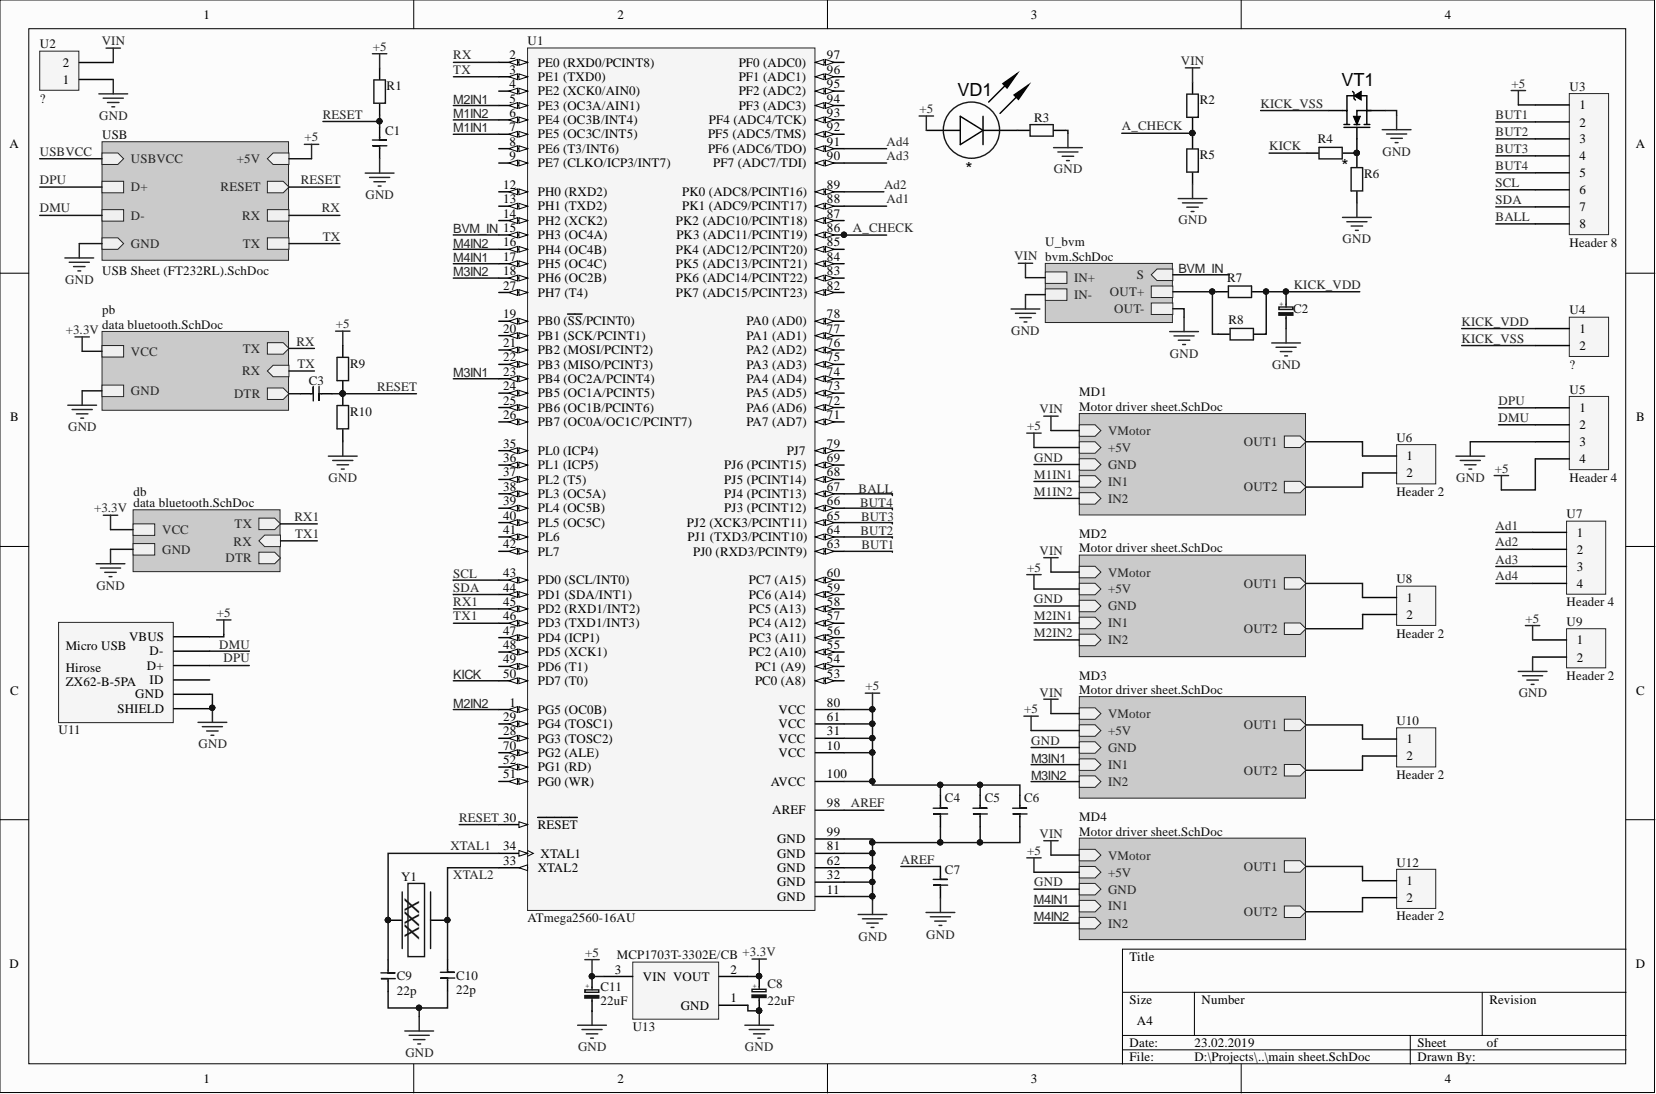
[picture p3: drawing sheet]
<svg xmlns="http://www.w3.org/2000/svg" width="292mm" height="193mm" viewBox="0 0 292 193" stroke-linecap="round" stroke-linejoin="round" font-family="sans-serif">
<defs><g id="words">
<text font-size="3.5" fill="#0e0e0e" x="73.9" y="165.8" transform="rotate(-90 73.9 165.8)">XXX</text>
<g font-size="3.2">
<text x="168.9" y="16.9">VD1</text>
<text x="236.6" y="15.2">VT1</text>
<text x="170.3" y="30.8">*</text>
<text x="236.6" y="30.4">*</text>
</g>
<g font-size="2.3">
<text x="35.9" y="3.3">1</text>
<text x="108.9" y="3.3">2</text>
<text x="181.8" y="3.3">3</text>
<text x="254.8" y="3.3">4</text>
<text x="11.1" y="11.8">2</text>
<text x="89.9" y="10.5">2</text>
<text x="94.8" y="11.7">PE0 (RXD0/PCINT8)</text>
<text x="130.3" y="11.7">PF0 (ADC0)</text>
<text x="145.9" y="10.5">97</text>
<text x="11.1" y="14.8">1</text>
<text x="89.9" y="15.6">4</text>
<text x="89.9" y="13">3</text>
<text x="94.8" y="16.8">PE2 (XCK0/AIN0)</text>
<text x="94.8" y="14.3">PE1 (TXD0)</text>
<text x="130.3" y="14.3">PF1 (ADC1)</text>
<text x="130.3" y="16.8">PF2 (ADC2)</text>
<text x="145.9" y="13">96</text>
<text x="145.9" y="15.6">95</text>
<text x="89.9" y="20.6">6</text>
<text x="89.9" y="23.2">7</text>
<text x="89.9" y="18.1">5</text>
<text x="94.8" y="21.9">PE4 (OC3B/INT4)</text>
<text x="94.8" y="19.4">PE3 (OC3A/AIN1)</text>
<text x="125.1" y="21.9">PF4 (ADC4/TCK)</text>
<text x="130.3" y="19.4">PF3 (ADC3)</text>
<text x="145.9" y="20.6">93</text>
<text x="145.9" y="23.2">92</text>
<text x="145.9" y="18.1">94</text>
<text x="278.6" y="19.3">1</text>
<text x="278.6" y="22.3">2</text>
<text x="1.7" y="26.1">A</text>
<text x="89.9" y="25.7">8</text>
<text x="89.9" y="28.2">9</text>
<text x="94.8" y="24.4">PE5 (OC3C/INT5)</text>
<text x="94.8" y="27">PE6 (T3/INT6)</text>
<text x="94.8" y="29.5">PE7 (CLKO/ICP3/INT7)</text>
<text x="124.9" y="24.4">PF5 (ADC5/TMS)</text>
<text x="124.9" y="27">PF6 (ADC6/TDO)</text>
<text x="125.8" y="29.5">PF7 (ADC7/TDI)</text>
<text x="145.9" y="25.7">91</text>
<text x="145.9" y="28.2">90</text>
<text x="278.6" y="25.3">3</text>
<text x="278.6" y="28.2">4</text>
<text x="288.5" y="26.1">A</text>
<text x="88.8" y="35.8">13</text>
<text x="88.8" y="33.3">12</text>
<text x="94.8" y="34.6">PH0 (RXD2)</text>
<text x="120.3" y="34.6">PK0 (ADC8/PCINT16)</text>
<text x="145.9" y="35.8">88</text>
<text x="145.9" y="33.3">89</text>
<text x="278.6" y="31.3">5</text>
<text x="278.6" y="34.2">6</text>
<text x="88.8" y="38.4">14</text>
<text x="94.8" y="39.6">PH2 (XCK2)</text>
<text x="94.8" y="37.1">PH1 (TXD2)</text>
<text x="119.2" y="39.6">PK2 (ADC10/PCINT18)</text>
<text x="120.3" y="37.1">PK1 (ADC9/PCINT17)</text>
<text x="145.9" y="40.9">86</text>
<text x="145.9" y="38.4">87</text>
<text x="278.6" y="37.3">7</text>
<text x="278.6" y="40.2">8</text>
<text x="88.8" y="43.5">16</text>
<text x="88.8" y="46">17</text>
<text x="94.8" y="42.2">PH3 (OC4A)</text>
<text x="94.8" y="44.7">PH4 (OC4B)</text>
<text x="94.8" y="47.3">PH5 (OC4C)</text>
<text x="119.2" y="47.3">PK5 (ADC13/PCINT21)</text>
<text x="119.2" y="44.7">PK4 (ADC12/PCINT20)</text>
<text x="119.3" y="42.2">PK3 (ADC11/PCINT19)</text>
<text x="145.9" y="46">84</text>
<text x="145.9" y="43.5">85</text>
<text x="88.8" y="48.5">18</text>
<text x="88.8" y="51.1">27</text>
<text x="94.8" y="49.8">PH6 (OC2B)</text>
<text x="94.8" y="52.3">PH7 (T4)</text>
<text x="119.2" y="49.8">PK6 (ADC14/PCINT22)</text>
<text x="119.2" y="52.3">PK7 (ADC15/PCINT23)</text>
<text x="145.9" y="48.5">83</text>
<text x="145.9" y="51.1">82</text>
<text x="88.8" y="58.7">20</text>
<text x="88.8" y="56.1">19</text>
<text x="94.8" y="59.9">PB1 (SCK/PCINT1)</text>
<text x="94.8" y="57.4">PB0 (SS/PCINT0)</text>
<text x="131.7" y="59.9">PA1 (AD1)</text>
<text x="131.7" y="57.4">PA0 (AD0)</text>
<text x="145.9" y="58.7">77</text>
<text x="145.9" y="56.1">78</text>
<text x="278.6" y="58.8">1</text>
<text x="88.8" y="61.2">21</text>
<text x="88.8" y="63.7">22</text>
<text x="94.8" y="62.5">PB2 (MOSI/PCINT2)</text>
<text x="94.8" y="65">PB3 (MISO/PCINT3)</text>
<text x="131.7" y="65">PA3 (AD3)</text>
<text x="131.7" y="62.5">PA2 (AD2)</text>
<text x="145.9" y="63.7">75</text>
<text x="145.9" y="61.2">76</text>
<text x="278.6" y="61.7">2</text>
<text x="88.8" y="71.4">25</text>
<text x="88.8" y="68.8">24</text>
<text x="88.8" y="66.3">23</text>
<text x="94.8" y="70.1">PB5 (OC1A/PCINT5)</text>
<text x="94.8" y="67.6">PB4 (OC2A/PCINT4)</text>
<text x="131.7" y="67.6">PA4 (AD4)</text>
<text x="131.7" y="70.1">PA5 (AD5)</text>
<text x="145.9" y="66.3">74</text>
<text x="145.9" y="68.8">73</text>
<text x="145.9" y="71.4">72</text>
<text x="1.8" y="74.3">B</text>
<text x="88.8" y="73.9">26</text>
<text x="94.8" y="72.6">PB6 (OC1B/PCINT6)</text>
<text x="94.8" y="75.2">PB7 (OC0A/OC1C/PCINT7)</text>
<text x="131.7" y="75.2">PA7 (AD7)</text>
<text x="131.7" y="72.6">PA6 (AD6)</text>
<text x="145.9" y="73.9">71</text>
<text x="278.6" y="72.7">1</text>
<text x="278.6" y="75.7">2</text>
<text x="288.6" y="74.3">B</text>
<text x="88.8" y="79">35</text>
<text x="88.8" y="81.5">36</text>
<text x="94.8" y="80.2">PL0 (ICP4)</text>
<text x="94.8" y="82.8">PL1 (ICP5)</text>
<text x="127.8" y="82.8">PJ6 (PCINT15)</text>
<text x="138.8" y="80.2">PJ7</text>
<text x="145.9" y="81.5">69</text>
<text x="145.9" y="79">79</text>
<text x="248.1" y="81.2">1</text>
<text x="278.6" y="78.7">3</text>
<text x="278.6" y="81.7">4</text>
<text x="88.8" y="84">37</text>
<text x="88.8" y="86.6">38</text>
<text x="88.8" y="89.1">39</text>
<text x="94.8" y="85.3">PL2 (T5)</text>
<text x="94.8" y="87.8">PL3 (OC5A)</text>
<text x="127.8" y="85.3">PJ5 (PCINT14)</text>
<text x="127.8" y="87.8">PJ4 (PCINT13)</text>
<text x="145.9" y="84">68</text>
<text x="145.9" y="89.1">66</text>
<text x="145.9" y="86.6">67</text>
<text x="248.1" y="84.2">2</text>
<text x="88.8" y="91.7">40</text>
<text x="88.8" y="94.2">41</text>
<text x="94.8" y="90.4">PL4 (OC5B)</text>
<text x="94.8" y="92.9">PL5 (OC5C)</text>
<text x="94.8" y="95.5">PL6</text>
<text x="121.2" y="92.9">PJ2 (XCK3/PCINT11)</text>
<text x="121.2" y="95.5">PJ1 (TXD3/PCINT10)</text>
<text x="127.8" y="90.4">PJ3 (PCINT12)</text>
<text x="145.9" y="91.7">65</text>
<text x="145.9" y="94.2">64</text>
<text x="278.1" y="94.7">1</text>
<text x="88.8" y="101.8">43</text>
<text x="88.8" y="96.7">42</text>
<text x="94.8" y="98">PL7</text>
<text x="122.3" y="98">PJ0 (RXD3/PCINT9)</text>
<text x="145.9" y="96.7">63</text>
<text x="145.9" y="101.8">60</text>
<text x="278.1" y="97.7">2</text>
<text x="278.1" y="100.7">3</text>
<text x="88.8" y="106.9">45</text>
<text x="88.8" y="104.3">44</text>
<text x="94.8" y="105.6">PD1 (SDA/INT1)</text>
<text x="94.8" y="103.1">PD0 (SCL/INT0)</text>
<text x="132.1" y="105.6">PC6 (A14)</text>
<text x="132.1" y="103.1">PC7 (A15)</text>
<text x="145.9" y="106.9">58</text>
<text x="145.9" y="104.3">59</text>
<text x="248.1" y="106.2">1</text>
<text x="278.1" y="103.7">4</text>
<text x="22.8" y="113">VBUS</text>
<text x="88.8" y="109.4">46</text>
<text x="88.8" y="111.9">47</text>
<text x="94.8" y="108.1">PD2 (RXD1/INT2)</text>
<text x="94.8" y="110.7">PD3 (TXD1/INT3)</text>
<text x="94.8" y="113.2">PD4 (ICP1)</text>
<text x="132.1" y="110.7">PC4 (A12)</text>
<text x="132.1" y="108.1">PC5 (A13)</text>
<text x="132.2" y="113.2">PC3 (A11)</text>
<text x="145.9" y="111.9">56</text>
<text x="145.9" y="109.4">57</text>
<text x="248.1" y="109.2">2</text>
<text x="278.1" y="113.6">1</text>
<text x="11.6" y="114.7">Micro USB</text>
<text x="11.6" y="118.5">Hirose</text>
<text x="25.9" y="118.1">D+</text>
<text x="26.4" y="115.6">D-</text>
<text x="88.8" y="114.5">48</text>
<text x="88.8" y="117">49</text>
<text x="88.8" y="119.6">50</text>
<text x="94.8" y="115.8">PD5 (XCK1)</text>
<text x="94.8" y="118.3">PD6 (T1)</text>
<text x="132.1" y="115.8">PC2 (A10)</text>
<text x="133.2" y="118.3">PC1 (A9)</text>
<text x="145.9" y="117">54</text>
<text x="145.9" y="114.5">55</text>
<text x="145.9" y="119.6">53</text>
<text x="278.1" y="116.7">2</text>
<text x="1.8" y="122.5">C</text>
<text x="11.6" y="121">ZX62-B-5PA</text>
<text x="20.7" y="125.7">SHIELD</text>
<text x="23.9" y="123.2">GND</text>
<text x="26.4" y="120.7">ID</text>
<text x="89.9" y="124.6">1</text>
<text x="94.8" y="125.9">PG5 (OC0B)</text>
<text x="94.8" y="120.8">PD7 (T0)</text>
<text x="133.2" y="120.8">PC0 (A8)</text>
<text x="137.3" y="125.9">VCC</text>
<text x="145.9" y="124.6">80</text>
<text x="288.6" y="122.5">C</text>
<text x="88.8" y="129.7">28</text>
<text x="88.8" y="127.2">29</text>
<text x="94.8" y="131">PG3 (TOSC2)</text>
<text x="94.8" y="128.4">PG4 (TOSC1)</text>
<text x="137.3" y="131">VCC</text>
<text x="137.3" y="128.4">VCC</text>
<text x="145.9" y="129.7">31</text>
<text x="145.9" y="127.2">61</text>
<text x="248.1" y="131.1">1</text>
<text x="88.8" y="137.3">51</text>
<text x="88.8" y="134.8">52</text>
<text x="88.8" y="132.2">70</text>
<text x="94.8" y="136">PG1 (RD)</text>
<text x="94.8" y="133.5">PG2 (ALE)</text>
<text x="137.3" y="133.5">VCC</text>
<text x="145.9" y="137.3">100</text>
<text x="145.9" y="132.2">10</text>
<text x="248.1" y="134.1">2</text>
<text x="94.8" y="138.6">PG0 (WR)</text>
<text x="136" y="138.6">AVCC</text>
<text x="136.2" y="143.7">AREF</text>
<text x="145.9" y="142.4">98</text>
<text x="94.8" y="146.2">RESET</text>
<text x="137.1" y="148.7">GND</text>
<text x="145.9" y="147.5">99</text>
<text x="88.8" y="150">34</text>
<text x="88.8" y="152.5">33</text>
<text x="94.8" y="153.8">XTAL2</text>
<text x="95.4" y="151.3">XTAL1</text>
<text x="137.1" y="151.3">GND</text>
<text x="137.1" y="153.8">GND</text>
<text x="145.9" y="155.1">32</text>
<text x="145.9" y="150">81</text>
<text x="145.9" y="152.5">62</text>
<text x="137.1" y="158.9">GND</text>
<text x="137.1" y="156.3">GND</text>
<text x="145.9" y="157.6">11</text>
<text x="248.1" y="156.1">1</text>
<text x="248.1" y="159.1">2</text>
<text x="1.7" y="170.7">D</text>
<text x="108.5" y="171.7">3</text>
<text x="113.4" y="173">VIN VOUT</text>
<text x="128.9" y="171.7">2</text>
<text x="199.3" y="169.4">Title</text>
<text x="288.5" y="170.7">D</text>
<text x="120.1" y="178.1">GND</text>
<text x="128.9" y="176.8">1</text>
<text x="199.3" y="177.1">Size</text>
<text x="212" y="177.1">Number</text>
<text x="262.7" y="177.1">Revision</text>
<text x="199.3" y="184.7">Date:</text>
<text x="200.5" y="180.9">A4</text>
<text x="210.7" y="184.7">23.02.2019</text>
<text x="250" y="184.7">Sheet</text>
<text x="262.3" y="184.7">of</text>
<text x="35.9" y="191">1</text>
<text x="108.9" y="191">2</text>
<text x="181.8" y="191">3</text>
<text x="199.3" y="187.2">File:</text>
<text x="210.7" y="187.2">D:\Projects\..\main sheet.SchDoc</text>
<text x="250" y="187.2">Drawn By:</text>
<text x="254.8" y="191">4</text>
</g>
<g font-size="2.3" fill="#0e0e0e">
<text x="7" y="8.5">U2</text>
<text x="93.1" y="7.9">U1</text>
<text x="68.2" y="15.9">R1</text>
<text x="276.8" y="16">U3</text>
<text x="7" y="18.1">?</text>
<text x="67.9" y="23.8">C1</text>
<text x="182.4" y="21.5">R3</text>
<text x="211.6" y="18.4">R2</text>
<text x="18" y="24.5">USB</text>
<text x="211.6" y="28.1">R5</text>
<text x="232.4" y="25.3">R4</text>
<text x="240.6" y="31.4">R6</text>
<text x="184.4" y="43.5">U_bvm</text>
<text x="276.8" y="43.5">Header 8</text>
<text x="18" y="48.4">USB Sheet (FT232RL).SchDoc</text>
<text x="216.4" y="49.7">R7</text>
<text x="18" y="55.5">pb</text>
<text x="18" y="58">data bluetooth.SchDoc</text>
<text x="216.7" y="57.2">R8</text>
<text x="228.1" y="55.3">C2</text>
<text x="276.8" y="55.5">U4</text>
<text x="61.8" y="64.8">R9</text>
<text x="276.8" y="65">?</text>
<text x="54.5" y="68">C3</text>
<text x="190.4" y="69.9">MD1</text>
<text x="276.8" y="69.4">U5</text>
<text x="61.8" y="73.3">R10</text>
<text x="190.4" y="72.5">Motor driver sheet.SchDoc</text>
<text x="246.3" y="78">U6</text>
<text x="23.5" y="87.4">db</text>
<text x="23.5" y="89.5">data bluetooth.SchDoc</text>
<text x="246.3" y="87.4">Header 2</text>
<text x="276.8" y="85">Header 4</text>
<text x="190.4" y="95">MD2</text>
<text x="276.3" y="91.4">U7</text>
<text x="190.4" y="97.4">Motor driver sheet.SchDoc</text>
<text x="246.3" y="102.9">U8</text>
<text x="276.3" y="107">Header 4</text>
<text x="246.3" y="112.5">Header 2</text>
<text x="276.3" y="110.4">U9</text>
<text x="190.4" y="119.9">MD3</text>
<text x="276.3" y="119.9">Header 2</text>
<text x="190.4" y="122.3">Motor driver sheet.SchDoc</text>
<text x="10.3" y="129.5">U11</text>
<text x="246.3" y="127.8">U10</text>
<text x="246.3" y="137.4">Header 2</text>
<text x="166.7" y="141.5">C4</text>
<text x="173.7" y="141.5">C5</text>
<text x="180.6" y="141.5">C6</text>
<text x="190.4" y="144.8">MD4</text>
<text x="190.4" y="147.4">Motor driver sheet.SchDoc</text>
<text x="70.7" y="155.3">Y1</text>
<text x="166.7" y="154.1">C7</text>
<text x="246.3" y="152.9">U12</text>
<text x="93.1" y="162.7">ATmega2560-16AU</text>
<text x="246.3" y="162.3">Header 2</text>
<text x="70" y="172.9">C9</text>
<text x="80.5" y="172.8">C10</text>
<text x="108.8" y="169.2">MCP1703T-3302E/CB +3.3V</text>
<text x="70" y="175.5">22p</text>
<text x="80.5" y="175.4">22p</text>
<text x="105.9" y="174.8">C11</text>
<text x="105.9" y="177.3">22uF</text>
<text x="135.4" y="174.4">C8</text>
<text x="135.4" y="177.3">22uF</text>
<text x="111.6" y="181.9">U13</text>
</g>
<g font-size="2.3" fill="#262626">
<text x="17.9" y="8">VIN</text>
<text x="65.7" y="9">+5</text>
<text x="80" y="10.5">RX</text>
<text x="208.3" y="11.5">VIN</text>
<text x="80" y="13">TX</text>
<text x="266.6" y="15.5">+5</text>
<text x="17.5" y="21.1">GND</text>
<text x="56.9" y="21">RESET</text>
<text x="80" y="18.3">M2IN1</text>
<text x="80" y="20.8">M1IN2</text>
<text x="80" y="23.4">M1IN1</text>
<text x="162.2" y="19.9">+5</text>
<text x="197.9" y="23">A_CHECK</text>
<text x="222.4" y="19">KICK_VSS</text>
<text x="263.8" y="21">BUT1</text>
<text x="7" y="27.5">USBVCC</text>
<text x="23.1" y="28.7">USBVCC</text>
<text x="41.8" y="28.7">+5V</text>
<text x="53.7" y="24.9">+5</text>
<text x="156.4" y="25.7">Ad4</text>
<text x="156.4" y="28.2">Ad3</text>
<text x="223.9" y="26.5">KICK</text>
<text x="243.9" y="27.5">GND</text>
<text x="263.8" y="24">BUT2</text>
<text x="263.8" y="27">BUT3</text>
<text x="7" y="32.5">DPU</text>
<text x="23.1" y="33.7">D+</text>
<text x="38.9" y="33.7">RESET</text>
<text x="53.1" y="32.5">RESET</text>
<text x="64.5" y="35.1">GND</text>
<text x="155.9" y="33.3">Ad2</text>
<text x="156.4" y="35.8">Ad1</text>
<text x="185.9" y="30.6">GND</text>
<text x="263.8" y="30">BUT4</text>
<text x="263.8" y="33">SCL</text>
<text x="7" y="37.5">DMU</text>
<text x="23.1" y="38.7">D-</text>
<text x="42.7" y="38.7">RX</text>
<text x="56.8" y="37.5">RX</text>
<text x="80" y="41.1">BVM_IN 15</text>
<text x="150.4" y="41">A_CHECK</text>
<text x="207.9" y="39.6">GND</text>
<text x="263.8" y="36">SDA</text>
<text x="263.8" y="39">BALL</text>
<text x="23.1" y="43.7">GND</text>
<text x="42.8" y="43.7">TX</text>
<text x="56.9" y="42.4">TX</text>
<text x="80" y="43.7">M4IN2</text>
<text x="80" y="46.2">M4IN1</text>
<text x="178.9" y="45.9">VIN bvm.SchDoc</text>
<text x="236.8" y="42.9">GND</text>
<text x="11.5" y="50.1">GND</text>
<text x="80" y="48.7">M3IN2</text>
<text x="189.4" y="52.8">IN-</text>
<text x="189.4" y="49.7">IN+</text>
<text x="195.8" y="52.2">OUT+</text>
<text x="200.5" y="49.2">S</text>
<text x="207.9" y="48.2">BVM_IN</text>
<text x="228.2" y="51">KICK_VDD</text>
<text x="11.6" y="58.9">+3.3V</text>
<text x="59.2" y="57.9">+5</text>
<text x="178.4" y="59.1">GND</text>
<text x="196.6" y="55.2">OUT-</text>
<text x="257.8" y="57.5">KICK_VDD</text>
<text x="23.1" y="62.7">VCC</text>
<text x="42.8" y="62.2">TX</text>
<text x="52.3" y="61">RX</text>
<text x="52.5" y="64.9">TX</text>
<text x="206.4" y="63.1">GND</text>
<text x="224.4" y="65.1">GND</text>
<text x="257.8" y="60.5">KICK_VSS</text>
<text x="23.1" y="69.8">GND</text>
<text x="41.3" y="70.2">DTR</text>
<text x="42.7" y="66.2">RX</text>
<text x="66.5" y="68.9">RESET</text>
<text x="80" y="66.5">M3IN1</text>
<text x="264.3" y="71.4">DPU</text>
<text x="12" y="76.1">GND</text>
<text x="181.2" y="75.9">+5</text>
<text x="183.4" y="72.9">VIN</text>
<text x="195.5" y="76.7">VMotor</text>
<text x="264.3" y="74.4">DMU</text>
<text x="182.4" y="81.4">GND</text>
<text x="195.5" y="79.7">+5V</text>
<text x="195.5" y="82.7">GND</text>
<text x="219.4" y="78.7">OUT1</text>
<text x="263.6" y="83.4">+5</text>
<text x="58" y="85.1">GND</text>
<text x="151.5" y="86.9">BALL</text>
<text x="151.7" y="89.5">BUT4</text>
<text x="182.4" y="84.5">M1IN1</text>
<text x="182.4" y="87.4">M1IN2</text>
<text x="195.5" y="85.7">IN1</text>
<text x="195.5" y="88.7">IN2</text>
<text x="219.4" y="86.7">OUT2</text>
<text x="256.9" y="85.1">GND</text>
<text x="16.6" y="90.4">+3.3V</text>
<text x="28.6" y="94.2">VCC</text>
<text x="41.4" y="93.2">TX</text>
<text x="52" y="91.9">RX1</text>
<text x="52" y="95">TX1</text>
<text x="151.8" y="94.4">BUT2</text>
<text x="151.9" y="91.9">BUT3</text>
<text x="263.8" y="93.4">Ad1</text>
<text x="28.6" y="97.7">GND</text>
<text x="39.8" y="99.2">DTR</text>
<text x="41.2" y="96.2">RX</text>
<text x="80" y="101.9">SCL</text>
<text x="152" y="96.9">BUT1</text>
<text x="181.2" y="100.9">+5</text>
<text x="183.4" y="97.9">VIN</text>
<text x="195.5" y="101.7">VMotor</text>
<text x="263.8" y="96.4">Ad2</text>
<text x="263.8" y="99.4">Ad3</text>
<text x="17" y="104">GND</text>
<text x="80" y="106.9">RX1</text>
<text x="80" y="104.4">SDA</text>
<text x="182.4" y="106.4">GND</text>
<text x="195.5" y="104.7">+5V</text>
<text x="195.5" y="107.6">GND</text>
<text x="219.4" y="103.7">OUT1</text>
<text x="263.8" y="102.4">Ad4</text>
<text x="38.2" y="108.8">+5</text>
<text x="80" y="109.4">TX1</text>
<text x="182.4" y="109.4">M2IN1</text>
<text x="182.4" y="112.4">M2IN2</text>
<text x="195.5" y="110.7">IN1</text>
<text x="195.5" y="113.6">IN2</text>
<text x="219.4" y="111.7">OUT2</text>
<text x="269.1" y="109.8">+5</text>
<text x="38.7" y="114.4">DMU</text>
<text x="39.4" y="116.9">DPU</text>
<text x="80" y="119.8">KICK</text>
<text x="80" y="124.8">M2IN2</text>
<text x="152.6" y="121.8">+5</text>
<text x="180.6" y="125.8">+5</text>
<text x="183.4" y="122.9">VIN</text>
<text x="267.9" y="123">GND</text>
<text x="35" y="132">GND</text>
<text x="181.9" y="131.4">GND</text>
<text x="195.5" y="126.7">VMotor</text>
<text x="195.5" y="129.6">+5V</text>
<text x="219.4" y="128.6">OUT1</text>
<text x="181.9" y="134.6">M3IN1</text>
<text x="181.9" y="137.6">M3IN2</text>
<text x="195.5" y="132.7">GND</text>
<text x="195.5" y="135.6">IN1</text>
<text x="219.4" y="136.6">OUT2</text>
<text x="150.1" y="142.4">AREF</text>
<text x="195.5" y="138.7">IN2</text>
<text x="81" y="144.9">RESET 30</text>
<text x="183.4" y="147.8">VIN</text>
<text x="79.5" y="150">XTAL1</text>
<text x="80" y="155.1">XTAL2</text>
<text x="158.9" y="152.4">AREF</text>
<text x="181.2" y="150.8">+5</text>
<text x="195.5" y="151.6">VMotor</text>
<text x="195.5" y="154.7">+5V</text>
<text x="219.4" y="153.6">OUT1</text>
<text x="182.4" y="159.5">M4IN1</text>
<text x="182.4" y="156.3">GND</text>
<text x="195.5" y="157.6">GND</text>
<text x="195.5" y="160.6">IN1</text>
<text x="219.4" y="161.6">OUT2</text>
<text x="151.5" y="165.9">GND</text>
<text x="163.4" y="165.6">GND</text>
<text x="182.4" y="162.5">M4IN2</text>
<text x="195.5" y="163.6">IN2</text>
<text x="103.2" y="168.8">+5</text>
<text x="102" y="185.4">GND</text>
<text x="131.4" y="185.4">GND</text>
<text x="71.5" y="186.4">GND</text>
</g>
<g font-size="1.2" fill="#1c1c1c">
<text x="226.3" y="53.9" transform="rotate(-90 226.3 53.9)">+</text>
<text x="103.9" y="174.4" transform="rotate(-90 103.9 174.4)">+</text>
<text x="133.4" y="174.3" transform="rotate(-90 133.4 174.3)">+</text>
</g>
</g></defs>
<g fill="#fcfcfc" stroke="#000" stroke-width=".18">
<path d="M0 0h291.8v192.7h-291.8z"/>
<path d="M5.1 5.1h281.7v182.5h-281.7z"/>
</g>
<g fill="none" stroke="#000" stroke-width=".18">
<path d="M73 0v5.1M146 0v5.1M218.9 0v5.1M0 48.2h5.1M286.8 48.2h5.1M0 96.4h5.1M286.8 96.4h5.1M0 144.6h5.1M286.8 144.6h5.1M198 175h88.8M210.7 175v7.6M261.4 175v7.6"/>
<path d="M286.8 167.4h-88.8v20.3M73 187.7v5.1M146 187.7v5.1M198 182.6h88.8M198 185.2h88.8M218.9 187.7v5.1M248.8 182.6v5.1"/>
</g>
<g fill="none" stroke="#262626" stroke-width=".25">
<path d="M65.7 9.5h2.5M67 9.5v2.5M64.4 30.5h5.1M65.2 31.3h3.5M65.9 32.1h2.1M66.7 32.8h.5M67 28v2.5M152.6 122.3h2.6M153.9 122.3v2.5M153.9 158.8v2.5M165.9 158.4v2.6M151.4 161.3h5"/>
<path d="M152.1 162.1h3.6M152.9 162.8h2M153.6 163.6h.6M163.3 161h5.1M164.1 161.7h3.6M164.9 162.5h2M165.6 163.2h.5"/>
</g>
<g fill="none" stroke="#1c1c1c" stroke-width=".25">
<path d="M65.9 14.1v4.1h2.1v-4.1M65.9 14.1h2.1M67 24.2v.5h1.2h-2.5M68.2 25.7h-2.5h1.3v.5M70.9 157.3v10M72 155.8h2.9v12.9h-2.9zM75.9 157.3v10M165.9 142.1v.5h1.2h-2.5M165.9 154.6v.5h1.2h-2.5M167.1 143.6h-2.5h1.3v.5M167.1 156.1h-2.5h1.3v.5M172.9 142.1v.5h1.3h-2.6"/>
<path d="M174.2 143.6h-2.6h1.3v.5M179.9 142.1v.5h1.3h-2.6M181.2 143.6h-2.6h1.3v.5"/>
<circle cx="171.4" cy="23" r="5"/>
</g>
<g fill="none" stroke="#000" stroke-width=".25">
<path d="M67 12v2M67 18.3v2M67 22.4v1.9M67 26.1v1.9M163.4 23h6M173.4 23h6M165.9 140.3v1.9M165.9 144v1.9M165.9 152.8v1.9M165.9 156.5v1.9M172.9 140.3v1.9M172.9 144v1.9"/>
<path d="M179.9 140.3v1.9M179.9 144v1.9M68.5 162.3h2.4M75.9 162.3h2.6"/>
</g>
<circle cx="68.4" cy="162.3" r=".47" fill="#0e0e0e" stroke="#0e0e0e" stroke-width=".18"/>
<path d="M177.4 15l-3 3M179.4 17l-3 3M169.4 20.5l4 2.5-4 2.5zM173.4 20.5v5" fill="none" stroke="#010101" stroke-width=".25"/>
<path d="M178.9 16.8l2.5-1.8-1.8 2.5z" fill="#010101"/>
<path d="M178.9 16.8l2.5-1.8-1.8 2.5z" fill="none" stroke="#010101" stroke-width=".25"/>
<path d="M176.9 14.8l2.5-1.8-1.8 2.5z" fill="#010101"/>
<path d="M176.9 14.8l2.5-1.8-1.8 2.5z" fill="none" stroke="#010101" stroke-width=".25"/>
<path d="M162.1 20.5h2.6M163.4 20.5v2.5M185.8 26h5.1M186.6 26.8h3.5M187.4 27.6h2M188.1 28.3h.5M188.4 23.5v2.5" fill="none" stroke="#262626" stroke-width=".25"/>
<path d="M18 25h32.9v20.9h-32.9z" fill="#cacaca" stroke="#262626" stroke-width=".18"/>
<path d="M47.2 37h3.8v2h-3.8z" fill-rule="evenodd" fill="#f0f0f0"/>
<path d="M47.2 37h3.8v2h-3.8z" fill="none" stroke="#262626" stroke-width=".18"/>
<path d="M47.2 41.9h3.8v2.1h-3.8z" fill-rule="evenodd" fill="#f0f0f0"/>
<path d="M47.2 41.9h3.8v2.1h-3.8z" fill="none" stroke="#262626" stroke-width=".18"/>
<path d="M47.2 32h2.8l1 1-1 1h-2.8z" fill-rule="evenodd" fill="#f0f0f0"/>
<path d="M47.2 32h2.8l1 1-1 1h-2.8z" fill="none" stroke="#262626" stroke-width=".18"/>
<path d="M47.2 28l1-1h2.8v2h-2.8z" fill-rule="evenodd" fill="#f0f0f0"/>
<path d="M47.2 28l1-1h2.8v2h-2.8z" fill="none" stroke="#262626" stroke-width=".18"/>
<path d="M18 27h2.8l1 1-1 1h-2.8z" fill-rule="evenodd" fill="#f0f0f0"/>
<path d="M18 27h2.8l1 1-1 1h-2.8z" fill="none" stroke="#262626" stroke-width=".18"/>
<path d="M18 32h3.8v2h-3.8z" fill-rule="evenodd" fill="#f0f0f0"/>
<path d="M18 32h3.8v2h-3.8z" fill="none" stroke="#262626" stroke-width=".18"/>
<path d="M18 37h3.8v2h-3.8z" fill-rule="evenodd" fill="#f0f0f0"/>
<path d="M18 37h3.8v2h-3.8z" fill="none" stroke="#262626" stroke-width=".18"/>
<path d="M18 41.9h2.8l1 1.1-1 1h-2.8z" fill-rule="evenodd" fill="#f0f0f0"/>
<path d="M18 41.9h2.8l1 1.1-1 1h-2.8z" fill="none" stroke="#262626" stroke-width=".18"/>
<path d="M11.4 45.5h5.1M12.2 46.3h3.6M13 47h2M13.7 47.8h.5M14 43v2.5" fill="none" stroke="#262626" stroke-width=".25"/>
<path d="M190.4 72.9h39.9v17.9h-39.9z" fill="#cacaca" stroke="#262626" stroke-width=".18"/>
<path d="M190.4 74.9h2.8l1 1-1 1.1h-2.8z" fill-rule="evenodd" fill="#f0f0f0"/>
<path d="M190.4 74.9h2.8l1 1-1 1.1h-2.8z" fill="none" stroke="#262626" stroke-width=".18"/>
<path d="M190.4 77.9h2.8l1 1-1 1.1h-2.8z" fill-rule="evenodd" fill="#f0f0f0"/>
<path d="M190.4 77.9h2.8l1 1-1 1.1h-2.8z" fill="none" stroke="#262626" stroke-width=".18"/>
<path d="M190.4 80.9h2.8l1 1-1 1h-2.8z" fill-rule="evenodd" fill="#f0f0f0"/>
<path d="M190.4 80.9h2.8l1 1-1 1h-2.8z" fill="none" stroke="#262626" stroke-width=".18"/>
<path d="M190.4 83.9h2.8l1 1-1 1h-2.8z" fill-rule="evenodd" fill="#f0f0f0"/>
<path d="M190.4 83.9h2.8l1 1-1 1h-2.8z" fill="none" stroke="#262626" stroke-width=".18"/>
<path d="M190.4 86.9h2.8l1 1-1 1h-2.8z" fill-rule="evenodd" fill="#f0f0f0"/>
<path d="M190.4 86.9h2.8l1 1-1 1h-2.8z" fill="none" stroke="#262626" stroke-width=".18"/>
<path d="M226.5 76.9h2.8l1.1 1-1.1 1h-2.8z" fill-rule="evenodd" fill="#f0f0f0"/>
<path d="M226.5 76.9h2.8l1.1 1-1.1 1h-2.8z" fill="none" stroke="#262626" stroke-width=".18"/>
<path d="M226.5 84.9h2.8l1.1 1-1.1 1h-2.8z" fill-rule="evenodd" fill="#f0f0f0"/>
<path d="M226.5 84.9h2.8l1.1 1-1.1 1h-2.8z" fill="none" stroke="#262626" stroke-width=".18"/>
<path d="M181.1 76.4h2.5M182.4 76.4v2.5M184.1 73.4h2.5M185.4 73.4v2.5" fill="none" stroke="#262626" stroke-width=".25"/>
<path d="M7 9h6.9v6.9h-6.9z" fill="#f5f5f5" stroke="#262626" stroke-width=".18"/>
<path d="M14 14h6M14 11h6" fill="none" stroke="#000" stroke-width=".25"/>
<path d="M17.4 16.6h5.1M18.2 17.3h3.6M18.7 8.5h2.5M19 18.1h2M19.7 18.8h.5M20 8.5v2.5M20 14v2.6" fill="none" stroke="#262626" stroke-width=".25"/>
<path d="M190.4 97.9h39.9v17.9h-39.9z" fill="#cacaca" stroke="#262626" stroke-width=".18"/>
<path d="M190.4 99.9h2.8l1 1-1 1h-2.8z" fill-rule="evenodd" fill="#f0f0f0"/>
<path d="M190.4 99.9h2.8l1 1-1 1h-2.8z" fill="none" stroke="#262626" stroke-width=".18"/>
<path d="M190.4 102.9h2.8l1 1-1 1h-2.8z" fill-rule="evenodd" fill="#f0f0f0"/>
<path d="M190.4 102.9h2.8l1 1-1 1h-2.8z" fill="none" stroke="#262626" stroke-width=".18"/>
<path d="M190.4 105.9h2.8l1 1-1 1h-2.8z" fill-rule="evenodd" fill="#f0f0f0"/>
<path d="M190.4 105.9h2.8l1 1-1 1h-2.8z" fill="none" stroke="#262626" stroke-width=".18"/>
<path d="M190.4 108.9h2.8l1 1-1 1h-2.8z" fill-rule="evenodd" fill="#f0f0f0"/>
<path d="M190.4 108.9h2.8l1 1-1 1h-2.8z" fill="none" stroke="#262626" stroke-width=".18"/>
<path d="M190.4 111.9h2.8l1 1-1 1h-2.8z" fill-rule="evenodd" fill="#f0f0f0"/>
<path d="M190.4 111.9h2.8l1 1-1 1h-2.8z" fill="none" stroke="#262626" stroke-width=".18"/>
<path d="M226.5 101.9h2.8l1.1 1-1.1 1h-2.8z" fill-rule="evenodd" fill="#f0f0f0"/>
<path d="M226.5 101.9h2.8l1.1 1-1.1 1h-2.8z" fill="none" stroke="#262626" stroke-width=".18"/>
<path d="M226.5 109.9h2.8l1.1 1-1.1 1h-2.8z" fill-rule="evenodd" fill="#f0f0f0"/>
<path d="M226.5 109.9h2.8l1.1 1-1.1 1h-2.8z" fill="none" stroke="#262626" stroke-width=".18"/>
<path d="M184.1 98.4h2.5M185.4 98.4v2.5M181.1 101.4h2.5M182.4 101.4v2.5" fill="none" stroke="#262626" stroke-width=".25"/>
<path d="M93.1 8.5h50.6v152.1h-50.6z" fill="#f5f5f5" stroke="#262626" stroke-width=".18"/>
<path d="M143.8 97.3h5.1" fill="none" stroke="#000" stroke-width=".25"/>
<path d="M143.8 97.3l1.5-.6v1.1z" fill="#fcfcfc"/>
<path d="M143.8 97.3l1.5-.6v1.1z" fill="none" stroke="#000" stroke-width=".18"/>
<path d="M145.6 96.7l1.5 .6-1.5 .5z" fill="#fcfcfc"/>
<path d="M145.6 96.7l1.5 .6-1.5 .5z" fill="none" stroke="#000" stroke-width=".18"/>
<path d="M88 125.2h5.1M143.8 137.8h5.1M143.8 130.2h5.1M143.8 158.1h5.1M143.8 155.6h5.1M143.8 150.5h5.1" fill="none" stroke="#000" stroke-width=".25"/>
<path d="M91.5 124.6l1.6 .6-1.6 .5z" fill="#fcfcfc"/>
<path d="M91.5 124.6l1.6 .6-1.6 .5z" fill="none" stroke="#000" stroke-width=".18"/>
<path d="M89.8 125.2l1.5-.6v1.1z" fill="#fcfcfc"/>
<path d="M89.8 125.2l1.5-.6v1.1z" fill="none" stroke="#000" stroke-width=".18"/>
<path d="M88 107.4h5.1" fill="none" stroke="#000" stroke-width=".25"/>
<path d="M91.5 106.9l1.6 .5-1.6 .5z" fill="#fcfcfc"/>
<path d="M91.5 106.9l1.6 .5-1.6 .5z" fill="none" stroke="#000" stroke-width=".18"/>
<path d="M89.8 107.4l1.5-.5v1z" fill="#fcfcfc"/>
<path d="M89.8 107.4l1.5-.5v1z" fill="none" stroke="#000" stroke-width=".18"/>
<path d="M88 145.5h5.1" fill="none" stroke="#000" stroke-width=".25"/>
<path d="M91.5 144.9l1.6 .6-1.6 .5z" fill="#fcfcfc"/>
<path d="M91.5 144.9l1.6 .6-1.6 .5z" fill="none" stroke="#000" stroke-width=".18"/>
<path d="M143.8 66.8h5.1M94.8 144.2h7" fill="none" stroke="#000" stroke-width=".25"/>
<path d="M143.8 66.8l1.5-.5v1z" fill="#fcfcfc"/>
<path d="M143.8 66.8l1.5-.5v1z" fill="none" stroke="#000" stroke-width=".18"/>
<path d="M145.6 66.3l1.5 .5-1.5 .5z" fill="#fcfcfc"/>
<path d="M145.6 66.3l1.5 .5-1.5 .5z" fill="none" stroke="#000" stroke-width=".18"/>
<path d="M143.8 74.4h5.1" fill="none" stroke="#000" stroke-width=".25"/>
<path d="M143.8 74.4l1.5-.5v1z" fill="#fcfcfc"/>
<path d="M143.8 74.4l1.5-.5v1z" fill="none" stroke="#000" stroke-width=".18"/>
<path d="M145.6 73.9l1.5 .5-1.5 .5z" fill="#fcfcfc"/>
<path d="M145.6 73.9l1.5 .5-1.5 .5z" fill="none" stroke="#000" stroke-width=".18"/>
<path d="M143.8 69.3h5.1" fill="none" stroke="#000" stroke-width=".25"/>
<path d="M143.8 69.3l1.5-.5v1.1z" fill="#fcfcfc"/>
<path d="M143.8 69.3l1.5-.5v1.1z" fill="none" stroke="#000" stroke-width=".18"/>
<path d="M145.6 68.8l1.5 .5-1.5 .6z" fill="#fcfcfc"/>
<path d="M145.6 68.8l1.5 .5-1.5 .6zM93.1 150l1 .5-1 .5" fill="none" stroke="#000" stroke-width=".18"/>
<path d="M143.8 125.2h5.1M88 150.5h5.1" fill="none" stroke="#000" stroke-width=".25"/>
<path d="M91.5 150l1.6 .5-1.6 .5z" fill="#fcfcfc"/>
<path d="M91.5 150l1.6 .5-1.6 .5z" fill="none" stroke="#000" stroke-width=".18"/>
<path d="M143.8 117.5h5.1" fill="none" stroke="#000" stroke-width=".25"/>
<path d="M143.8 117.5l1.5-.5v1.1z" fill="#fcfcfc"/>
<path d="M143.8 117.5l1.5-.5v1.1z" fill="none" stroke="#000" stroke-width=".18"/>
<path d="M145.6 117l1.5 .5-1.5 .6z" fill="#fcfcfc"/>
<path d="M145.6 117l1.5 .5-1.5 .6z" fill="none" stroke="#000" stroke-width=".18"/>
<path d="M143.8 115h5.1" fill="none" stroke="#000" stroke-width=".25"/>
<path d="M143.8 115l1.5-.5v1z" fill="#fcfcfc"/>
<path d="M143.8 115l1.5-.5v1z" fill="none" stroke="#000" stroke-width=".18"/>
<path d="M145.6 114.5l1.5 .5-1.5 .5z" fill="#fcfcfc"/>
<path d="M145.6 114.5l1.5 .5-1.5 .5z" fill="none" stroke="#000" stroke-width=".18"/>
<path d="M143.8 112.5h5.1" fill="none" stroke="#000" stroke-width=".25"/>
<path d="M143.8 112.5l1.5-.5v1z" fill="#fcfcfc"/>
<path d="M143.8 112.5l1.5-.5v1z" fill="none" stroke="#000" stroke-width=".18"/>
<path d="M145.6 112l1.5 .5-1.5 .5z" fill="#fcfcfc"/>
<path d="M145.6 112l1.5 .5-1.5 .5z" fill="none" stroke="#000" stroke-width=".18"/>
<path d="M143.8 109.9h5.1" fill="none" stroke="#000" stroke-width=".25"/>
<path d="M143.8 109.9l1.5-.5v1z" fill="#fcfcfc"/>
<path d="M143.8 109.9l1.5-.5v1z" fill="none" stroke="#000" stroke-width=".18"/>
<path d="M145.6 109.4l1.5 .5-1.5 .5z" fill="#fcfcfc"/>
<path d="M145.6 109.4l1.5 .5-1.5 .5z" fill="none" stroke="#000" stroke-width=".18"/>
<path d="M143.8 107.4h5.1" fill="none" stroke="#000" stroke-width=".25"/>
<path d="M143.8 107.4l1.5-.5v1z" fill="#fcfcfc"/>
<path d="M143.8 107.4l1.5-.5v1z" fill="none" stroke="#000" stroke-width=".18"/>
<path d="M145.6 106.9l1.5 .5-1.5 .5z" fill="#fcfcfc"/>
<path d="M145.6 106.9l1.5 .5-1.5 .5z" fill="none" stroke="#000" stroke-width=".18"/>
<path d="M143.8 84.6h5.1" fill="none" stroke="#000" stroke-width=".25"/>
<path d="M143.8 84.6l1.5-.5v1z" fill="#fcfcfc"/>
<path d="M143.8 84.6l1.5-.5v1z" fill="none" stroke="#000" stroke-width=".18"/>
<path d="M145.6 84.1l1.5 .5-1.5 .5z" fill="#fcfcfc"/>
<path d="M145.6 84.1l1.5 .5-1.5 .5z" fill="none" stroke="#000" stroke-width=".18"/>
<path d="M143.8 82h5.1" fill="none" stroke="#000" stroke-width=".25"/>
<path d="M143.8 82l1.5-.5v1z" fill="#fcfcfc"/>
<path d="M143.8 82l1.5-.5v1z" fill="none" stroke="#000" stroke-width=".18"/>
<path d="M145.6 81.5l1.5 .5-1.5 .5z" fill="#fcfcfc"/>
<path d="M145.6 81.5l1.5 .5-1.5 .5z" fill="none" stroke="#000" stroke-width=".18"/>
<path d="M88 104.9h5.1M143.8 142.9h5.1" fill="none" stroke="#000" stroke-width=".25"/>
<path d="M91.5 104.4l1.6 .5-1.6 .5z" fill="#fcfcfc"/>
<path d="M91.5 104.4l1.6 .5-1.6 .5z" fill="none" stroke="#000" stroke-width=".18"/>
<path d="M89.8 104.9l1.5-.5v1z" fill="#fcfcfc"/>
<path d="M89.8 104.9l1.5-.5v1z" fill="none" stroke="#000" stroke-width=".18"/>
<path d="M88 71.9h5.1" fill="none" stroke="#000" stroke-width=".25"/>
<path d="M91.5 71.4l1.6 .5-1.6 .5z" fill="#fcfcfc"/>
<path d="M91.5 71.4l1.6 .5-1.6 .5z" fill="none" stroke="#000" stroke-width=".18"/>
<path d="M89.8 71.9l1.5-.5v1z" fill="#fcfcfc"/>
<path d="M89.8 71.9l1.5-.5v1z" fill="none" stroke="#000" stroke-width=".18"/>
<path d="M88 109.9h5.1" fill="none" stroke="#000" stroke-width=".25"/>
<path d="M91.5 109.4l1.6 .5-1.6 .5z" fill="#fcfcfc"/>
<path d="M91.5 109.4l1.6 .5-1.6 .5z" fill="none" stroke="#000" stroke-width=".18"/>
<path d="M89.8 109.9l1.5-.5v1z" fill="#fcfcfc"/>
<path d="M89.8 109.9l1.5-.5v1z" fill="none" stroke="#000" stroke-width=".18"/>
<path d="M88 112.5h5.1" fill="none" stroke="#000" stroke-width=".25"/>
<path d="M91.5 112l1.6 .5-1.6 .5z" fill="#fcfcfc"/>
<path d="M91.5 112l1.6 .5-1.6 .5z" fill="none" stroke="#000" stroke-width=".18"/>
<path d="M89.8 112.5l1.5-.5v1z" fill="#fcfcfc"/>
<path d="M89.8 112.5l1.5-.5v1z" fill="none" stroke="#000" stroke-width=".18"/>
<path d="M88 115h5.1" fill="none" stroke="#000" stroke-width=".25"/>
<path d="M91.5 114.5l1.6 .5-1.6 .5z" fill="#fcfcfc"/>
<path d="M91.5 114.5l1.6 .5-1.6 .5z" fill="none" stroke="#000" stroke-width=".18"/>
<path d="M89.8 115l1.5-.5v1z" fill="#fcfcfc"/>
<path d="M89.8 115l1.5-.5v1z" fill="none" stroke="#000" stroke-width=".18"/>
<path d="M88 117.5h5.1" fill="none" stroke="#000" stroke-width=".25"/>
<path d="M91.5 117l1.6 .5-1.6 .6z" fill="#fcfcfc"/>
<path d="M91.5 117l1.6 .5-1.6 .6z" fill="none" stroke="#000" stroke-width=".18"/>
<path d="M89.8 117.5l1.5-.5v1.1z" fill="#fcfcfc"/>
<path d="M89.8 117.5l1.5-.5v1.1z" fill="none" stroke="#000" stroke-width=".18"/>
<path d="M88 120.1h5.1" fill="none" stroke="#000" stroke-width=".25"/>
<path d="M91.5 119.6l1.6 .5-1.6 .5z" fill="#fcfcfc"/>
<path d="M91.5 119.6l1.6 .5-1.6 .5z" fill="none" stroke="#000" stroke-width=".18"/>
<path d="M89.8 120.1l1.5-.5v1z" fill="#fcfcfc"/>
<path d="M89.8 120.1l1.5-.5v1z" fill="none" stroke="#000" stroke-width=".18"/>
<path d="M143.8 13.5h5.1" fill="none" stroke="#000" stroke-width=".25"/>
<path d="M143.8 13.5l1.5-.5v1z" fill="#fcfcfc"/>
<path d="M143.8 13.5l1.5-.5v1z" fill="none" stroke="#000" stroke-width=".18"/>
<path d="M145.6 13l1.5 .5-1.5 .5z" fill="#fcfcfc"/>
<path d="M145.6 13l1.5 .5-1.5 .5z" fill="none" stroke="#000" stroke-width=".18"/>
<path d="M143.8 16.1h5.1" fill="none" stroke="#000" stroke-width=".25"/>
<path d="M143.8 16.1l1.5-.5v1z" fill="#fcfcfc"/>
<path d="M143.8 16.1l1.5-.5v1z" fill="none" stroke="#000" stroke-width=".18"/>
<path d="M145.6 15.6l1.5 .5-1.5 .5z" fill="#fcfcfc"/>
<path d="M145.6 15.6l1.5 .5-1.5 .5z" fill="none" stroke="#000" stroke-width=".18"/>
<path d="M143.8 120.1h5.1" fill="none" stroke="#000" stroke-width=".25"/>
<path d="M143.8 120.1l1.5-.5v1z" fill="#fcfcfc"/>
<path d="M143.8 120.1l1.5-.5v1z" fill="none" stroke="#000" stroke-width=".18"/>
<path d="M145.6 119.6l1.5 .5-1.5 .5z" fill="#fcfcfc"/>
<path d="M145.6 119.6l1.5 .5-1.5 .5z" fill="none" stroke="#000" stroke-width=".18"/>
<path d="M143.8 64.3h5.1" fill="none" stroke="#000" stroke-width=".25"/>
<path d="M143.8 64.3l1.5-.5v1z" fill="#fcfcfc"/>
<path d="M143.8 64.3l1.5-.5v1z" fill="none" stroke="#000" stroke-width=".18"/>
<path d="M145.6 63.8l1.5 .5-1.5 .5z" fill="#fcfcfc"/>
<path d="M145.6 63.8l1.5 .5-1.5 .5z" fill="none" stroke="#000" stroke-width=".18"/>
<path d="M143.8 21.1h5.1" fill="none" stroke="#000" stroke-width=".25"/>
<path d="M143.8 21.1l1.5-.5v1.1z" fill="#fcfcfc"/>
<path d="M143.8 21.1l1.5-.5v1.1z" fill="none" stroke="#000" stroke-width=".18"/>
<path d="M145.6 20.6l1.5 .5-1.5 .6z" fill="#fcfcfc"/>
<path d="M145.6 20.6l1.5 .5-1.5 .6z" fill="none" stroke="#000" stroke-width=".18"/>
<path d="M143.8 23.7h5.1" fill="none" stroke="#000" stroke-width=".25"/>
<path d="M143.8 23.7l1.5-.5v1z" fill="#fcfcfc"/>
<path d="M143.8 23.7l1.5-.5v1z" fill="none" stroke="#000" stroke-width=".18"/>
<path d="M145.6 23.2l1.5 .5-1.5 .5z" fill="#fcfcfc"/>
<path d="M145.6 23.2l1.5 .5-1.5 .5z" fill="none" stroke="#000" stroke-width=".18"/>
<path d="M143.8 26.2h5.1" fill="none" stroke="#000" stroke-width=".25"/>
<path d="M143.8 26.2l1.5-.5v1z" fill="#fcfcfc"/>
<path d="M143.8 26.2l1.5-.5v1z" fill="none" stroke="#000" stroke-width=".18"/>
<path d="M145.6 25.7l1.5 .5-1.5 .5z" fill="#fcfcfc"/>
<path d="M145.6 25.7l1.5 .5-1.5 .5z" fill="none" stroke="#000" stroke-width=".18"/>
<path d="M143.8 28.8h5.1" fill="none" stroke="#000" stroke-width=".25"/>
<path d="M143.8 28.8l1.5-.5v1z" fill="#fcfcfc"/>
<path d="M143.8 28.8l1.5-.5v1z" fill="none" stroke="#000" stroke-width=".18"/>
<path d="M145.6 28.3l1.5 .5-1.5 .5z" fill="#fcfcfc"/>
<path d="M145.6 28.3l1.5 .5-1.5 .5z" fill="none" stroke="#000" stroke-width=".18"/>
<path d="M88 137.8h5.1" fill="none" stroke="#000" stroke-width=".25"/>
<path d="M91.5 137.3l1.6 .5-1.6 .5z" fill="#fcfcfc"/>
<path d="M91.5 137.3l1.6 .5-1.6 .5z" fill="none" stroke="#000" stroke-width=".18"/>
<path d="M89.8 137.8l1.5-.5v1z" fill="#fcfcfc"/>
<path d="M89.8 137.8l1.5-.5v1z" fill="none" stroke="#000" stroke-width=".18"/>
<path d="M88 135.3h5.1" fill="none" stroke="#000" stroke-width=".25"/>
<path d="M91.5 134.8l1.6 .5-1.6 .5z" fill="#fcfcfc"/>
<path d="M91.5 134.8l1.6 .5-1.6 .5z" fill="none" stroke="#000" stroke-width=".18"/>
<path d="M89.8 135.3l1.5-.5v1z" fill="#fcfcfc"/>
<path d="M89.8 135.3l1.5-.5v1z" fill="none" stroke="#000" stroke-width=".18"/>
<path d="M88 132.8h5.1" fill="none" stroke="#000" stroke-width=".25"/>
<path d="M91.5 132.3l1.6 .5-1.6 .5z" fill="#fcfcfc"/>
<path d="M91.5 132.3l1.6 .5-1.6 .5z" fill="none" stroke="#000" stroke-width=".18"/>
<path d="M89.8 132.8l1.5-.5v1z" fill="#fcfcfc"/>
<path d="M89.8 132.8l1.5-.5v1z" fill="none" stroke="#000" stroke-width=".18"/>
<path d="M143.8 71.9h5.1" fill="none" stroke="#000" stroke-width=".25"/>
<path d="M143.8 71.9l1.5-.5v1z" fill="#fcfcfc"/>
<path d="M143.8 71.9l1.5-.5v1z" fill="none" stroke="#000" stroke-width=".18"/>
<path d="M145.6 71.4l1.5 .5-1.5 .5z" fill="#fcfcfc"/>
<path d="M145.6 71.4l1.5 .5-1.5 .5z" fill="none" stroke="#000" stroke-width=".18"/>
<path d="M88 102.3h5.1" fill="none" stroke="#000" stroke-width=".25"/>
<path d="M91.5 101.8l1.6 .5-1.6 .5z" fill="#fcfcfc"/>
<path d="M91.5 101.8l1.6 .5-1.6 .5z" fill="none" stroke="#000" stroke-width=".18"/>
<path d="M89.8 102.3l1.5-.5v1z" fill="#fcfcfc"/>
<path d="M89.8 102.3l1.5-.5v1z" fill="none" stroke="#000" stroke-width=".18"/>
<path d="M88 38.9h5.1" fill="none" stroke="#000" stroke-width=".25"/>
<path d="M91.5 38.4l1.6 .5-1.6 .5z" fill="#fcfcfc"/>
<path d="M91.5 38.4l1.6 .5-1.6 .5z" fill="none" stroke="#000" stroke-width=".18"/>
<path d="M89.8 38.9l1.5-.5v1z" fill="#fcfcfc"/>
<path d="M89.8 38.9l1.5-.5v1z" fill="none" stroke="#000" stroke-width=".18"/>
<path d="M88 84.6h5.1" fill="none" stroke="#000" stroke-width=".25"/>
<path d="M91.5 84.1l1.6 .5-1.6 .5z" fill="#fcfcfc"/>
<path d="M91.5 84.1l1.6 .5-1.6 .5z" fill="none" stroke="#000" stroke-width=".18"/>
<path d="M89.8 84.6l1.5-.5v1z" fill="#fcfcfc"/>
<path d="M89.8 84.6l1.5-.5v1z" fill="none" stroke="#000" stroke-width=".18"/>
<path d="M88 87.1h5.1" fill="none" stroke="#000" stroke-width=".25"/>
<path d="M91.5 86.6l1.6 .5-1.6 .5z" fill="#fcfcfc"/>
<path d="M91.5 86.6l1.6 .5-1.6 .5z" fill="none" stroke="#000" stroke-width=".18"/>
<path d="M89.8 87.1l1.5-.5v1z" fill="#fcfcfc"/>
<path d="M89.8 87.1l1.5-.5v1z" fill="none" stroke="#000" stroke-width=".18"/>
<path d="M88 89.6h5.1" fill="none" stroke="#000" stroke-width=".25"/>
<path d="M91.5 89.1l1.6 .5-1.6 .5z" fill="#fcfcfc"/>
<path d="M91.5 89.1l1.6 .5-1.6 .5z" fill="none" stroke="#000" stroke-width=".18"/>
<path d="M89.8 89.6l1.5-.5v1z" fill="#fcfcfc"/>
<path d="M89.8 89.6l1.5-.5v1z" fill="none" stroke="#000" stroke-width=".18"/>
<path d="M88 92.2h5.1" fill="none" stroke="#000" stroke-width=".25"/>
<path d="M91.5 91.7l1.6 .5-1.6 .5z" fill="#fcfcfc"/>
<path d="M91.5 91.7l1.6 .5-1.6 .5z" fill="none" stroke="#000" stroke-width=".18"/>
<path d="M89.8 92.2l1.5-.5v1z" fill="#fcfcfc"/>
<path d="M89.8 92.2l1.5-.5v1z" fill="none" stroke="#000" stroke-width=".18"/>
<path d="M88 94.7h5.1" fill="none" stroke="#000" stroke-width=".25"/>
<path d="M91.5 94.2l1.6 .5-1.6 .5z" fill="#fcfcfc"/>
<path d="M91.5 94.2l1.6 .5-1.6 .5z" fill="none" stroke="#000" stroke-width=".18"/>
<path d="M89.8 94.7l1.5-.5v1z" fill="#fcfcfc"/>
<path d="M89.8 94.7l1.5-.5v1z" fill="none" stroke="#000" stroke-width=".18"/>
<path d="M143.8 132.8h5.1M88 153.1h5.1" fill="none" stroke="#000" stroke-width=".25"/>
<path d="M91.5 153.1l1.6-.5v1z" fill="#fcfcfc"/>
<path d="M91.5 153.1l1.6-.5v1z" fill="none" stroke="#000" stroke-width=".18"/>
<path d="M88 130.2h5.1" fill="none" stroke="#000" stroke-width=".25"/>
<path d="M91.5 129.7l1.6 .5-1.6 .5z" fill="#fcfcfc"/>
<path d="M91.5 129.7l1.6 .5-1.6 .5z" fill="none" stroke="#000" stroke-width=".18"/>
<path d="M89.8 130.2l1.5-.5v1z" fill="#fcfcfc"/>
<path d="M89.8 130.2l1.5-.5v1z" fill="none" stroke="#000" stroke-width=".18"/>
<path d="M88 69.3h5.1" fill="none" stroke="#000" stroke-width=".25"/>
<path d="M91.5 68.8l1.6 .5-1.6 .6z" fill="#fcfcfc"/>
<path d="M91.5 68.8l1.6 .5-1.6 .6z" fill="none" stroke="#000" stroke-width=".18"/>
<path d="M89.8 69.3l1.5-.5v1.1z" fill="#fcfcfc"/>
<path d="M89.8 69.3l1.5-.5v1.1z" fill="none" stroke="#000" stroke-width=".18"/>
<path d="M143.8 18.6h5.1" fill="none" stroke="#000" stroke-width=".25"/>
<path d="M143.8 18.6l1.5-.5v1z" fill="#fcfcfc"/>
<path d="M143.8 18.6l1.5-.5v1z" fill="none" stroke="#000" stroke-width=".18"/>
<path d="M145.6 18.1l1.5 .5-1.5 .5z" fill="#fcfcfc"/>
<path d="M145.6 18.1l1.5 .5-1.5 .5z" fill="none" stroke="#000" stroke-width=".18"/>
<path d="M143.8 59.2h5.1" fill="none" stroke="#000" stroke-width=".25"/>
<path d="M143.8 59.2l1.5-.5v1z" fill="#fcfcfc"/>
<path d="M143.8 59.2l1.5-.5v1z" fill="none" stroke="#000" stroke-width=".18"/>
<path d="M145.6 58.7l1.5 .5-1.5 .5z" fill="#fcfcfc"/>
<path d="M145.6 58.7l1.5 .5-1.5 .5z" fill="none" stroke="#000" stroke-width=".18"/>
<path d="M143.8 61.7h5.1" fill="none" stroke="#000" stroke-width=".25"/>
<path d="M143.8 61.7l1.5-.5v1z" fill="#fcfcfc"/>
<path d="M143.8 61.7l1.5-.5v1z" fill="none" stroke="#000" stroke-width=".18"/>
<path d="M145.6 61.2l1.5 .5-1.5 .5z" fill="#fcfcfc"/>
<path d="M145.6 61.2l1.5 .5-1.5 .5z" fill="none" stroke="#000" stroke-width=".18"/>
<path d="M88 21.1h5.1" fill="none" stroke="#000" stroke-width=".25"/>
<path d="M91.5 20.6l1.6 .5-1.6 .6z" fill="#fcfcfc"/>
<path d="M91.5 20.6l1.6 .5-1.6 .6z" fill="none" stroke="#000" stroke-width=".18"/>
<path d="M89.8 21.1l1.5-.5v1.1z" fill="#fcfcfc"/>
<path d="M89.8 21.1l1.5-.5v1.1z" fill="none" stroke="#000" stroke-width=".18"/>
<path d="M88 23.7h5.1" fill="none" stroke="#000" stroke-width=".25"/>
<path d="M91.5 23.2l1.6 .5-1.6 .5z" fill="#fcfcfc"/>
<path d="M91.5 23.2l1.6 .5-1.6 .5z" fill="none" stroke="#000" stroke-width=".18"/>
<path d="M89.8 23.7l1.5-.5v1z" fill="#fcfcfc"/>
<path d="M89.8 23.7l1.5-.5v1z" fill="none" stroke="#000" stroke-width=".18"/>
<path d="M88 26.2h5.1" fill="none" stroke="#000" stroke-width=".25"/>
<path d="M91.5 25.7l1.6 .5-1.6 .5z" fill="#fcfcfc"/>
<path d="M91.5 25.7l1.6 .5-1.6 .5z" fill="none" stroke="#000" stroke-width=".18"/>
<path d="M89.8 26.2l1.5-.5v1z" fill="#fcfcfc"/>
<path d="M89.8 26.2l1.5-.5v1z" fill="none" stroke="#000" stroke-width=".18"/>
<path d="M88 28.8h5.1" fill="none" stroke="#000" stroke-width=".25"/>
<path d="M91.5 28.3l1.6 .5-1.6 .5z" fill="#fcfcfc"/>
<path d="M91.5 28.3l1.6 .5-1.6 .5z" fill="none" stroke="#000" stroke-width=".18"/>
<path d="M89.8 28.8l1.5-.5v1z" fill="#fcfcfc"/>
<path d="M89.8 28.8l1.5-.5v1z" fill="none" stroke="#000" stroke-width=".18"/>
<path d="M143.8 89.6h5.1" fill="none" stroke="#000" stroke-width=".25"/>
<path d="M143.8 89.6l1.5-.5v1z" fill="#fcfcfc"/>
<path d="M143.8 89.6l1.5-.5v1z" fill="none" stroke="#000" stroke-width=".18"/>
<path d="M145.6 89.1l1.5 .5-1.5 .5z" fill="#fcfcfc"/>
<path d="M145.6 89.1l1.5 .5-1.5 .5z" fill="none" stroke="#000" stroke-width=".18"/>
<path d="M143.8 46.5h5.1" fill="none" stroke="#000" stroke-width=".25"/>
<path d="M143.8 46.5l1.5-.5v1z" fill="#fcfcfc"/>
<path d="M143.8 46.5l1.5-.5v1z" fill="none" stroke="#000" stroke-width=".18"/>
<path d="M145.6 46l1.5 .5-1.5 .5z" fill="#fcfcfc"/>
<path d="M145.6 46l1.5 .5-1.5 .5z" fill="none" stroke="#000" stroke-width=".18"/>
<path d="M143.8 44h5.1" fill="none" stroke="#000" stroke-width=".25"/>
<path d="M143.8 44l1.5-.5v1z" fill="#fcfcfc"/>
<path d="M143.8 44l1.5-.5v1z" fill="none" stroke="#000" stroke-width=".18"/>
<path d="M145.6 43.5l1.5 .5-1.5 .5z" fill="#fcfcfc"/>
<path d="M145.6 43.5l1.5 .5-1.5 .5z" fill="none" stroke="#000" stroke-width=".18"/>
<path d="M143.8 41.4h5.1" fill="none" stroke="#000" stroke-width=".25"/>
<path d="M143.8 41.4l1.5-.5v1z" fill="#fcfcfc"/>
<path d="M143.8 41.4l1.5-.5v1z" fill="none" stroke="#000" stroke-width=".18"/>
<path d="M145.6 40.9l1.5 .5-1.5 .5z" fill="#fcfcfc"/>
<path d="M145.6 40.9l1.5 .5-1.5 .5z" fill="none" stroke="#000" stroke-width=".18"/>
<circle cx="148.9" cy="41.4" r=".47" fill="#0e0e0e" stroke="#0e0e0e" stroke-width=".18"/>
<path d="M88 61.7h5.1" fill="none" stroke="#000" stroke-width=".25"/>
<path d="M91.5 61.2l1.6 .5-1.6 .5z" fill="#fcfcfc"/>
<path d="M91.5 61.2l1.6 .5-1.6 .5z" fill="none" stroke="#000" stroke-width=".18"/>
<path d="M89.8 61.7l1.5-.5v1z" fill="#fcfcfc"/>
<path d="M89.8 61.7l1.5-.5v1z" fill="none" stroke="#000" stroke-width=".18"/>
<path d="M88 64.3h5.1" fill="none" stroke="#000" stroke-width=".25"/>
<path d="M91.5 63.8l1.6 .5-1.6 .5z" fill="#fcfcfc"/>
<path d="M91.5 63.8l1.6 .5-1.6 .5z" fill="none" stroke="#000" stroke-width=".18"/>
<path d="M89.8 64.3l1.5-.5v1z" fill="#fcfcfc"/>
<path d="M89.8 64.3l1.5-.5v1z" fill="none" stroke="#000" stroke-width=".18"/>
<path d="M88 66.8h5.1" fill="none" stroke="#000" stroke-width=".25"/>
<path d="M91.5 66.3l1.6 .5-1.6 .5z" fill="#fcfcfc"/>
<path d="M91.5 66.3l1.6 .5-1.6 .5z" fill="none" stroke="#000" stroke-width=".18"/>
<path d="M89.8 66.8l1.5-.5v1z" fill="#fcfcfc"/>
<path d="M89.8 66.8l1.5-.5v1z" fill="none" stroke="#000" stroke-width=".18"/>
<path d="M143.8 56.7h5.1" fill="none" stroke="#000" stroke-width=".25"/>
<path d="M143.8 56.7l1.5-.5v1z" fill="#fcfcfc"/>
<path d="M143.8 56.7l1.5-.5v1z" fill="none" stroke="#000" stroke-width=".18"/>
<path d="M145.6 56.2l1.5 .5-1.5 .5z" fill="#fcfcfc"/>
<path d="M145.6 56.2l1.5 .5-1.5 .5z" fill="none" stroke="#000" stroke-width=".18"/>
<path d="M143.8 38.9h5.1M143.8 148h5.1" fill="none" stroke="#000" stroke-width=".25"/>
<path d="M143.8 38.9l1.5-.5v1z" fill="#fcfcfc"/>
<path d="M143.8 38.9l1.5-.5v1z" fill="none" stroke="#000" stroke-width=".18"/>
<path d="M145.6 38.4l1.5 .5-1.5 .5z" fill="#fcfcfc"/>
<path d="M145.6 38.4l1.5 .5-1.5 .5z" fill="none" stroke="#000" stroke-width=".18"/>
<path d="M143.8 92.2h5.1" fill="none" stroke="#000" stroke-width=".25"/>
<path d="M143.8 92.2l1.5-.5v1z" fill="#fcfcfc"/>
<path d="M143.8 92.2l1.5-.5v1z" fill="none" stroke="#000" stroke-width=".18"/>
<path d="M145.6 91.7l1.5 .5-1.5 .5z" fill="#fcfcfc"/>
<path d="M145.6 91.7l1.5 .5-1.5 .5z" fill="none" stroke="#000" stroke-width=".18"/>
<path d="M143.8 94.7h5.1" fill="none" stroke="#000" stroke-width=".25"/>
<path d="M143.8 94.7l1.5-.5v1z" fill="#fcfcfc"/>
<path d="M143.8 94.7l1.5-.5v1z" fill="none" stroke="#000" stroke-width=".18"/>
<path d="M145.6 94.2l1.5 .5-1.5 .5z" fill="#fcfcfc"/>
<path d="M145.6 94.2l1.5 .5-1.5 .5z" fill="none" stroke="#000" stroke-width=".18"/>
<path d="M88 127.7h5.1" fill="none" stroke="#000" stroke-width=".25"/>
<path d="M91.5 127.2l1.6 .5-1.6 .5z" fill="#fcfcfc"/>
<path d="M91.5 127.2l1.6 .5-1.6 .5z" fill="none" stroke="#000" stroke-width=".18"/>
<path d="M89.8 127.7l1.5-.5v1z" fill="#fcfcfc"/>
<path d="M89.8 127.7l1.5-.5v1z" fill="none" stroke="#000" stroke-width=".18"/>
<path d="M143.8 11h5.1" fill="none" stroke="#000" stroke-width=".25"/>
<path d="M143.8 11l1.5-.5v1z" fill="#fcfcfc"/>
<path d="M143.8 11l1.5-.5v1z" fill="none" stroke="#000" stroke-width=".18"/>
<path d="M145.6 10.5l1.5 .5-1.5 .5z" fill="#fcfcfc"/>
<path d="M145.6 10.5l1.5 .5-1.5 .5z" fill="none" stroke="#000" stroke-width=".18"/>
<path d="M88 18.6h5.1" fill="none" stroke="#000" stroke-width=".25"/>
<path d="M91.5 18.1l1.6 .5-1.6 .5z" fill="#fcfcfc"/>
<path d="M91.5 18.1l1.6 .5-1.6 .5z" fill="none" stroke="#000" stroke-width=".18"/>
<path d="M89.8 18.6l1.5-.5v1z" fill="#fcfcfc"/>
<path d="M89.8 18.6l1.5-.5v1z" fill="none" stroke="#000" stroke-width=".18"/>
<path d="M88 16.1h5.1" fill="none" stroke="#000" stroke-width=".25"/>
<path d="M91.5 15.6l1.6 .5-1.6 .5z" fill="#fcfcfc"/>
<path d="M91.5 15.6l1.6 .5-1.6 .5z" fill="none" stroke="#000" stroke-width=".18"/>
<path d="M89.8 16.1l1.5-.5v1z" fill="#fcfcfc"/>
<path d="M89.8 16.1l1.5-.5v1z" fill="none" stroke="#000" stroke-width=".18"/>
<path d="M88 13.5h5.1" fill="none" stroke="#000" stroke-width=".25"/>
<path d="M91.5 13l1.6 .5-1.6 .5z" fill="#fcfcfc"/>
<path d="M91.5 13l1.6 .5-1.6 .5z" fill="none" stroke="#000" stroke-width=".18"/>
<path d="M89.8 13.5l1.5-.5v1z" fill="#fcfcfc"/>
<path d="M89.8 13.5l1.5-.5v1z" fill="none" stroke="#000" stroke-width=".18"/>
<path d="M88 11h5.1" fill="none" stroke="#000" stroke-width=".25"/>
<path d="M91.5 10.5l1.6 .5-1.6 .5z" fill="#fcfcfc"/>
<path d="M91.5 10.5l1.6 .5-1.6 .5z" fill="none" stroke="#000" stroke-width=".18"/>
<path d="M89.8 11l1.5-.5v1z" fill="#fcfcfc"/>
<path d="M89.8 11l1.5-.5v1z" fill="none" stroke="#000" stroke-width=".18"/>
<path d="M88 74.4h5.1" fill="none" stroke="#000" stroke-width=".25"/>
<path d="M91.5 73.9l1.6 .5-1.6 .5z" fill="#fcfcfc"/>
<path d="M91.5 73.9l1.6 .5-1.6 .5z" fill="none" stroke="#000" stroke-width=".18"/>
<path d="M89.8 74.4l1.5-.5v1z" fill="#fcfcfc"/>
<path d="M89.8 74.4l1.5-.5v1z" fill="none" stroke="#000" stroke-width=".18"/>
<path d="M88 59.2h5.1" fill="none" stroke="#000" stroke-width=".25"/>
<path d="M91.5 58.7l1.6 .5-1.6 .5z" fill="#fcfcfc"/>
<path d="M91.5 58.7l1.6 .5-1.6 .5z" fill="none" stroke="#000" stroke-width=".18"/>
<path d="M89.8 59.2l1.5-.5v1z" fill="#fcfcfc"/>
<path d="M89.8 59.2l1.5-.5v1z" fill="none" stroke="#000" stroke-width=".18"/>
<path d="M88 56.7h5.1" fill="none" stroke="#000" stroke-width=".25"/>
<path d="M91.5 56.2l1.6 .5-1.6 .5z" fill="#fcfcfc"/>
<path d="M91.5 56.2l1.6 .5-1.6 .5z" fill="none" stroke="#000" stroke-width=".18"/>
<path d="M89.8 56.7l1.5-.5v1z" fill="#fcfcfc"/>
<path d="M89.8 56.7l1.5-.5v1z" fill="none" stroke="#000" stroke-width=".18"/>
<path d="M88 36.4h5.1M100.1 55.4h2.6" fill="none" stroke="#000" stroke-width=".25"/>
<path d="M91.5 35.9l1.6 .5-1.6 .5z" fill="#fcfcfc"/>
<path d="M91.5 35.9l1.6 .5-1.6 .5z" fill="none" stroke="#000" stroke-width=".18"/>
<path d="M89.8 36.4l1.5-.5v1z" fill="#fcfcfc"/>
<path d="M89.8 36.4l1.5-.5v1z" fill="none" stroke="#000" stroke-width=".18"/>
<path d="M143.8 79.5h5.1" fill="none" stroke="#000" stroke-width=".25"/>
<path d="M143.8 79.5l1.5-.5v1z" fill="#fcfcfc"/>
<path d="M143.8 79.5l1.5-.5v1z" fill="none" stroke="#000" stroke-width=".18"/>
<path d="M145.6 79l1.5 .5-1.5 .5z" fill="#fcfcfc"/>
<path d="M145.6 79l1.5 .5-1.5 .5z" fill="none" stroke="#000" stroke-width=".18"/>
<path d="M143.8 87.1h5.1" fill="none" stroke="#000" stroke-width=".25"/>
<path d="M143.8 87.1l1.5-.5v1z" fill="#fcfcfc"/>
<path d="M143.8 87.1l1.5-.5v1z" fill="none" stroke="#000" stroke-width=".18"/>
<path d="M145.6 86.6l1.5 .5-1.5 .5z" fill="#fcfcfc"/>
<path d="M145.6 86.6l1.5 .5-1.5 .5z" fill="none" stroke="#000" stroke-width=".18"/>
<path d="M88 97.3h5.1M143.8 127.7h5.1M143.8 153.1h5.1" fill="none" stroke="#000" stroke-width=".25"/>
<path d="M91.5 96.7l1.6 .6-1.6 .5z" fill="#fcfcfc"/>
<path d="M91.5 96.7l1.6 .6-1.6 .5z" fill="none" stroke="#000" stroke-width=".18"/>
<path d="M89.8 97.3l1.5-.6v1.1z" fill="#fcfcfc"/>
<path d="M89.8 97.3l1.5-.6v1.1z" fill="none" stroke="#000" stroke-width=".18"/>
<path d="M88 33.8h5.1" fill="none" stroke="#000" stroke-width=".25"/>
<path d="M91.5 33.3l1.6 .5-1.6 .5z" fill="#fcfcfc"/>
<path d="M91.5 33.3l1.6 .5-1.6 .5z" fill="none" stroke="#000" stroke-width=".18"/>
<path d="M89.8 33.8l1.5-.5v1z" fill="#fcfcfc"/>
<path d="M89.8 33.8l1.5-.5v1z" fill="none" stroke="#000" stroke-width=".18"/>
<path d="M88 41.4h5.1" fill="none" stroke="#000" stroke-width=".25"/>
<path d="M91.5 40.9l1.6 .5-1.6 .5z" fill="#fcfcfc"/>
<path d="M91.5 40.9l1.6 .5-1.6 .5z" fill="none" stroke="#000" stroke-width=".18"/>
<path d="M89.8 41.4l1.5-.5v1z" fill="#fcfcfc"/>
<path d="M89.8 41.4l1.5-.5v1z" fill="none" stroke="#000" stroke-width=".18"/>
<path d="M88 44h5.1" fill="none" stroke="#000" stroke-width=".25"/>
<path d="M91.5 43.5l1.6 .5-1.6 .5z" fill="#fcfcfc"/>
<path d="M91.5 43.5l1.6 .5-1.6 .5z" fill="none" stroke="#000" stroke-width=".18"/>
<path d="M89.8 44l1.5-.5v1z" fill="#fcfcfc"/>
<path d="M89.8 44l1.5-.5v1z" fill="none" stroke="#000" stroke-width=".18"/>
<path d="M88 46.5h5.1" fill="none" stroke="#000" stroke-width=".25"/>
<path d="M91.5 46l1.6 .5-1.6 .5z" fill="#fcfcfc"/>
<path d="M91.5 46l1.6 .5-1.6 .5z" fill="none" stroke="#000" stroke-width=".18"/>
<path d="M89.8 46.5l1.5-.5v1z" fill="#fcfcfc"/>
<path d="M89.8 46.5l1.5-.5v1z" fill="none" stroke="#000" stroke-width=".18"/>
<path d="M88 49.1h5.1" fill="none" stroke="#000" stroke-width=".25"/>
<path d="M91.5 48.5l1.6 .6-1.6 .5z" fill="#fcfcfc"/>
<path d="M91.5 48.5l1.6 .6-1.6 .5z" fill="none" stroke="#000" stroke-width=".18"/>
<path d="M89.8 49.1l1.5-.6v1.1z" fill="#fcfcfc"/>
<path d="M89.8 49.1l1.5-.6v1.1z" fill="none" stroke="#000" stroke-width=".18"/>
<path d="M88 51.6h5.1" fill="none" stroke="#000" stroke-width=".25"/>
<path d="M91.5 51.1l1.6 .5-1.6 .5z" fill="#fcfcfc"/>
<path d="M91.5 51.1l1.6 .5-1.6 .5z" fill="none" stroke="#000" stroke-width=".18"/>
<path d="M89.8 51.6l1.5-.5v1z" fill="#fcfcfc"/>
<path d="M89.8 51.6l1.5-.5v1z" fill="none" stroke="#000" stroke-width=".18"/>
<path d="M143.8 49.1h5.1" fill="none" stroke="#000" stroke-width=".25"/>
<path d="M143.8 49.1l1.5-.6v1.1z" fill="#fcfcfc"/>
<path d="M143.8 49.1l1.5-.6v1.1z" fill="none" stroke="#000" stroke-width=".18"/>
<path d="M145.6 48.5l1.5 .6-1.5 .5z" fill="#fcfcfc"/>
<path d="M145.6 48.5l1.5 .6-1.5 .5z" fill="none" stroke="#000" stroke-width=".18"/>
<path d="M143.8 36.4h5.1" fill="none" stroke="#000" stroke-width=".25"/>
<path d="M143.8 36.4l1.5-.5v1z" fill="#fcfcfc"/>
<path d="M143.8 36.4l1.5-.5v1z" fill="none" stroke="#000" stroke-width=".18"/>
<path d="M145.6 35.9l1.5 .5-1.5 .5z" fill="#fcfcfc"/>
<path d="M145.6 35.9l1.5 .5-1.5 .5z" fill="none" stroke="#000" stroke-width=".18"/>
<path d="M143.8 33.8h5.1" fill="none" stroke="#000" stroke-width=".25"/>
<path d="M143.8 33.8l1.5-.5v1z" fill="#fcfcfc"/>
<path d="M143.8 33.8l1.5-.5v1z" fill="none" stroke="#000" stroke-width=".18"/>
<path d="M145.6 33.3l1.5 .5-1.5 .5z" fill="#fcfcfc"/>
<path d="M145.6 33.3l1.5 .5-1.5 .5z" fill="none" stroke="#000" stroke-width=".18"/>
<path d="M88 79.5h5.1" fill="none" stroke="#000" stroke-width=".25"/>
<path d="M91.5 79l1.6 .5-1.6 .5z" fill="#fcfcfc"/>
<path d="M91.5 79l1.6 .5-1.6 .5z" fill="none" stroke="#000" stroke-width=".18"/>
<path d="M89.8 79.5l1.5-.5v1z" fill="#fcfcfc"/>
<path d="M89.8 79.5l1.5-.5v1z" fill="none" stroke="#000" stroke-width=".18"/>
<path d="M143.8 51.6h5.1" fill="none" stroke="#000" stroke-width=".25"/>
<path d="M143.8 51.6l1.5-.5v1z" fill="#fcfcfc"/>
<path d="M143.8 51.6l1.5-.5v1z" fill="none" stroke="#000" stroke-width=".18"/>
<path d="M145.6 51.1l1.5 .5-1.5 .5z" fill="#fcfcfc"/>
<path d="M145.6 51.1l1.5 .5-1.5 .5z" fill="none" stroke="#000" stroke-width=".18"/>
<path d="M88 82h5.1" fill="none" stroke="#000" stroke-width=".25"/>
<path d="M91.5 81.5l1.6 .5-1.6 .5z" fill="#fcfcfc"/>
<path d="M91.5 81.5l1.6 .5-1.6 .5z" fill="none" stroke="#000" stroke-width=".18"/>
<path d="M89.8 82l1.5-.5v1z" fill="#fcfcfc"/>
<path d="M89.8 82l1.5-.5v1z" fill="none" stroke="#000" stroke-width=".18"/>
<path d="M143.8 104.9h5.1" fill="none" stroke="#000" stroke-width=".25"/>
<path d="M143.8 104.9l1.5-.5v1z" fill="#fcfcfc"/>
<path d="M143.8 104.9l1.5-.5v1z" fill="none" stroke="#000" stroke-width=".18"/>
<path d="M145.6 104.4l1.5 .5-1.5 .5z" fill="#fcfcfc"/>
<path d="M145.6 104.4l1.5 .5-1.5 .5z" fill="none" stroke="#000" stroke-width=".18"/>
<path d="M143.8 102.3h5.1" fill="none" stroke="#000" stroke-width=".25"/>
<path d="M143.8 102.3l1.5-.5v1z" fill="#fcfcfc"/>
<path d="M143.8 102.3l1.5-.5v1z" fill="none" stroke="#000" stroke-width=".18"/>
<path d="M145.6 101.8l1.5 .5-1.5 .5z" fill="#fcfcfc"/>
<path d="M145.6 101.8l1.5 .5-1.5 .5z" fill="none" stroke="#000" stroke-width=".18"/>
<circle cx="148.9" cy="41.4" r=".47" fill="#0e0e0e" stroke="#0e0e0e" stroke-width=".18"/>
<path d="M190.4 122.9h39.9v17.9h-39.9z" fill="#cacaca" stroke="#262626" stroke-width=".18"/>
<path d="M190.4 124.9h2.8l1 1-1 1h-2.8z" fill-rule="evenodd" fill="#f0f0f0"/>
<path d="M190.4 124.9h2.8l1 1-1 1h-2.8z" fill="none" stroke="#262626" stroke-width=".18"/>
<path d="M190.4 127.8h2.8l1 1.1-1 1h-2.8z" fill-rule="evenodd" fill="#f0f0f0"/>
<path d="M190.4 127.8h2.8l1 1.1-1 1h-2.8z" fill="none" stroke="#262626" stroke-width=".18"/>
<path d="M190.4 130.8h2.8l1 1.1-1 1h-2.8z" fill-rule="evenodd" fill="#f0f0f0"/>
<path d="M190.4 130.8h2.8l1 1.1-1 1h-2.8z" fill="none" stroke="#262626" stroke-width=".18"/>
<path d="M190.4 133.9h2.8l1 1-1 1h-2.8z" fill-rule="evenodd" fill="#f0f0f0"/>
<path d="M190.4 133.9h2.8l1 1-1 1h-2.8z" fill="none" stroke="#262626" stroke-width=".18"/>
<path d="M190.4 136.9h2.8l1 1-1 1h-2.8z" fill-rule="evenodd" fill="#f0f0f0"/>
<path d="M190.4 136.9h2.8l1 1-1 1h-2.8z" fill="none" stroke="#262626" stroke-width=".18"/>
<path d="M226.5 126.9h2.8l1.1 1-1.1 1h-2.8z" fill-rule="evenodd" fill="#f0f0f0"/>
<path d="M226.5 126.9h2.8l1.1 1-1.1 1h-2.8z" fill="none" stroke="#262626" stroke-width=".18"/>
<path d="M226.5 134.8h2.8l1.1 1.1-1.1 1h-2.8z" fill-rule="evenodd" fill="#f0f0f0"/>
<path d="M226.5 134.8h2.8l1.1 1.1-1.1 1h-2.8z" fill="none" stroke="#262626" stroke-width=".18"/>
<path d="M190.4 147.8h39.9v17.9h-39.9z" fill="#cacaca" stroke="#262626" stroke-width=".18"/>
<path d="M190.4 149.8h2.8l1 1-1 1h-2.8z" fill-rule="evenodd" fill="#f0f0f0"/>
<path d="M190.4 149.8h2.8l1 1-1 1h-2.8z" fill="none" stroke="#262626" stroke-width=".18"/>
<path d="M190.4 152.8h2.8l1 1-1 1.1h-2.8z" fill-rule="evenodd" fill="#f0f0f0"/>
<path d="M190.4 152.8h2.8l1 1-1 1.1h-2.8z" fill="none" stroke="#262626" stroke-width=".18"/>
<path d="M190.4 155.8h2.8l1 1-1 1.1h-2.8z" fill-rule="evenodd" fill="#f0f0f0"/>
<path d="M190.4 155.8h2.8l1 1-1 1.1h-2.8z" fill="none" stroke="#262626" stroke-width=".18"/>
<path d="M190.4 158.8h2.8l1 1-1 1h-2.8z" fill-rule="evenodd" fill="#f0f0f0"/>
<path d="M190.4 158.8h2.8l1 1-1 1h-2.8z" fill="none" stroke="#262626" stroke-width=".18"/>
<path d="M190.4 161.8h2.8l1 1-1 1h-2.8z" fill-rule="evenodd" fill="#f0f0f0"/>
<path d="M190.4 161.8h2.8l1 1-1 1h-2.8z" fill="none" stroke="#262626" stroke-width=".18"/>
<path d="M226.5 151.8h2.8l1.1 1-1.1 1h-2.8z" fill-rule="evenodd" fill="#f0f0f0"/>
<path d="M226.5 151.8h2.8l1.1 1-1.1 1h-2.8z" fill="none" stroke="#262626" stroke-width=".18"/>
<path d="M226.5 159.8h2.8l1.1 1-1.1 1h-2.8z" fill-rule="evenodd" fill="#f0f0f0"/>
<path d="M226.5 159.8h2.8l1.1 1-1.1 1h-2.8z" fill="none" stroke="#262626" stroke-width=".18"/>
<path d="M180.6 126.3h2.5M181.9 126.3v2.6M184.1 123.3h2.5M185.4 123.3v2.6M181.1 151.3h2.5M182.4 151.3v2.5M184.1 148.3h2.5M185.4 148.3v2.5" fill="none" stroke="#262626" stroke-width=".25"/>
<path d="M23.5 89.9h25.9v10.9h-25.9z" fill="#cacaca" stroke="#262626" stroke-width=".18"/>
<path d="M45.7 91.4h2.8l1 1-1 1h-2.8z" fill-rule="evenodd" fill="#f0f0f0"/>
<path d="M45.7 91.4h2.8l1 1-1 1h-2.8z" fill="none" stroke="#262626" stroke-width=".18"/>
<path d="M23.5 95.9h3.8v2h-3.8z" fill-rule="evenodd" fill="#f0f0f0"/>
<path d="M23.5 95.9h3.8v2h-3.8z" fill="none" stroke="#262626" stroke-width=".18"/>
<path d="M23.5 92.4h3.8v2h-3.8z" fill-rule="evenodd" fill="#f0f0f0"/>
<path d="M23.5 92.4h3.8v2h-3.8z" fill="none" stroke="#262626" stroke-width=".18"/>
<path d="M45.7 95.4l1-1h2.8v2h-2.8z" fill-rule="evenodd" fill="#f0f0f0"/>
<path d="M45.7 95.4l1-1h2.8v2h-2.8z" fill="none" stroke="#262626" stroke-width=".18"/>
<path d="M45.7 97.4h2.8l1 1-1 1h-2.8z" fill-rule="evenodd" fill="#f0f0f0"/>
<path d="M45.7 97.4h2.8l1 1-1 1h-2.8z" fill="none" stroke="#262626" stroke-width=".18"/>
<path d="M53.7 25.5h2.5M55 25.5v2.5M17 99.4h5M19.5 96.9v2.5M17.7 100.2h3.6M18.5 101h2M19.2 101.7h.5" fill="none" stroke="#262626" stroke-width=".25"/>
<path d="M18 58.5h32.9v13.9h-32.9z" fill="#cacaca" stroke="#262626" stroke-width=".18"/>
<path d="M47.2 60.4h2.8l1 1.1-1 1h-2.8z" fill-rule="evenodd" fill="#f0f0f0"/>
<path d="M47.2 60.4h2.8l1 1.1-1 1h-2.8z" fill="none" stroke="#262626" stroke-width=".18"/>
<path d="M47.2 65.4l1-1h2.8v2.1h-2.8z" fill-rule="evenodd" fill="#f0f0f0"/>
<path d="M47.2 65.4l1-1h2.8v2.1h-2.8z" fill="none" stroke="#262626" stroke-width=".18"/>
<path d="M18 67.9h3.8v2.1h-3.8z" fill-rule="evenodd" fill="#f0f0f0"/>
<path d="M18 67.9h3.8v2.1h-3.8z" fill="none" stroke="#262626" stroke-width=".18"/>
<path d="M18 61h3.8v2h-3.8z" fill-rule="evenodd" fill="#f0f0f0"/>
<path d="M18 61h3.8v2h-3.8z" fill="none" stroke="#262626" stroke-width=".18"/>
<path d="M47.2 68.4h2.8l1 1-1 1.1h-2.8z" fill-rule="evenodd" fill="#f0f0f0"/>
<path d="M47.2 68.4h2.8l1 1-1 1.1h-2.8z" fill="none" stroke="#262626" stroke-width=".18"/>
<g fill="none" stroke="#262626" stroke-width=".25">
<path d="M59.2 58.4h2.5M60.5 58.4v2.6M12 71.5h5M12.7 72.2h3.6M13.5 73h2M14.2 73.8h.5M14.5 68.9v2.6M60.5 77.9v2.6M57.9 80.5h5.1M58.7 81.2h3.5M59.4 82h2.1M60.2 82.7h.5"/>
<path d="M133.9 178.3v2.5M131.4 180.8h5.1M132.1 181.6h3.6M132.9 182.4h2M133.7 183.1h.5"/>
</g>
<path d="M179.6 23h2M185.9 23h2M53 69.4h1.9M56.7 69.4h1.9M60.5 61v2M60.5 67.3v2M60.5 69.4v2.1M60.5 75.8v1.9" fill="none" stroke="#000" stroke-width=".25"/>
<path d="M185.8 22h-4.1v2h4.1M185.8 22v2M54.8 69.4h.5v-1.2v2.5M56.3 68.2v2.5v-1.3h.5M59.4 63.1v4h2.1v-4M59.4 71.6v4h2.1v-4M59.4 63h2.1M59.4 71.5h2.1" fill="none" stroke="#1c1c1c" stroke-width=".25"/>
<g fill="#0e0e0e" stroke="#0e0e0e" stroke-width=".18">
<circle cx="60.4" cy="69.4" r=".47"/>
<circle cx="133.9" cy="178.3" r=".47"/>
</g>
<path d="M111.6 169.7h15.2v10.1h-15.2z" fill="#f5f5f5" stroke="#262626" stroke-width=".18"/>
<path d="M106.5 172.2h5.1M126.8 177.3h5.1M126.8 172.2h5.1M133.9 172.2v1.9M133.9 176.4v1.9" fill="none" stroke="#000" stroke-width=".25"/>
<path d="M103.2 169.3h2.5M104.4 169.3v2.5" fill="none" stroke="#262626" stroke-width=".25"/>
<g fill="#0e0e0e" stroke="#0e0e0e" stroke-width=".18">
<circle cx="133.9" cy="178.3" r=".47"/>
<circle cx="133.9" cy="172.2" r=".47"/>
</g>
<path d="M133.9 176v.5" fill="none" stroke="#1c1c1c" stroke-width=".25"/>
<path d="M132.7 175.5h2.4v.4h-2.4z" fill="#1c1c1c" stroke="#1c1c1c" stroke-width=".25"/>
<path d="M132.7 174.5h2.4v.4h-2.4z" fill="#fefefe" stroke="#1c1c1c" stroke-width=".25"/>
<path d="M104.4 176.1v.5M133.9 174v.5" fill="none" stroke="#1c1c1c" stroke-width=".25"/>
<g fill="#0e0e0e" stroke="#0e0e0e" stroke-width=".18">
<circle cx="133.9" cy="178.3" r=".47"/>
<circle cx="133.9" cy="172.2" r=".47"/>
</g>
<path d="M104.4 172.3v1.9M104.4 176.5v1.9" fill="none" stroke="#000" stroke-width=".25"/>
<path d="M103.2 175.6h2.4v.4h-2.4z" fill="#1c1c1c" stroke="#1c1c1c" stroke-width=".25"/>
<path d="M103.2 174.6h2.4v.4h-2.4z" fill="#fefefe" stroke="#1c1c1c" stroke-width=".25"/>
<path d="M104.4 174.1v.5" fill="none" stroke="#1c1c1c" stroke-width=".25"/>
<path d="M13.2 59.4h2.6M14.5 59.4v2.6M18.2 90.9h2.6M19.5 90.9v2.5M104.4 178.3v2.5M132.7 169.2h2.5M133.9 169.2v2.5M101.9 180.8h5.1M102.7 181.6h3.5M103.4 182.4h2M104.2 183.1h.5" fill="none" stroke="#262626" stroke-width=".25"/>
<path d="M184.4 46.5h22.4v10.4h-22.4z" fill="#cacaca" stroke="#262626" stroke-width=".18"/>
<path d="M184.4 51h3.8v2h-3.8z" fill-rule="evenodd" fill="#f0f0f0"/>
<path d="M184.4 51h3.8v2h-3.8z" fill="none" stroke="#262626" stroke-width=".18"/>
<path d="M184.4 48h3.8v2h-3.8z" fill-rule="evenodd" fill="#f0f0f0"/>
<path d="M184.4 48h3.8v2h-3.8z" fill="none" stroke="#262626" stroke-width=".18"/>
<path d="M203.1 53.4h3.8v2.1h-3.8z" fill-rule="evenodd" fill="#f0f0f0"/>
<path d="M203.1 53.4h3.8v2.1h-3.8z" fill="none" stroke="#262626" stroke-width=".18"/>
<path d="M203.1 50.4h3.8v2.1h-3.8z" fill-rule="evenodd" fill="#f0f0f0"/>
<path d="M203.1 50.4h3.8v2.1h-3.8z" fill="none" stroke="#262626" stroke-width=".18"/>
<path d="M203.1 48.5l1-1h2.8v2h-2.8z" fill-rule="evenodd" fill="#f0f0f0"/>
<path d="M203.1 48.5l1-1h2.8v2h-2.8z" fill="none" stroke="#262626" stroke-width=".18"/>
<path d="M179.6 46.4h2.6M180.9 46.4v2.6" fill="none" stroke="#262626" stroke-width=".25"/>
<path d="M246.3 78.4h7v7h-7z" fill="#f5f5f5" stroke="#262626" stroke-width=".18"/>
<path d="M240.3 80.4h6M240.3 83.4h6" fill="none" stroke="#000" stroke-width=".25"/>
<path d="M246.3 103.4h7v6.9h-7z" fill="#f5f5f5" stroke="#262626" stroke-width=".18"/>
<path d="M240.3 105.4h6M240.3 108.4h6" fill="none" stroke="#000" stroke-width=".25"/>
<path d="M246.3 128.4h7v6.9h-7z" fill="#f5f5f5" stroke="#262626" stroke-width=".18"/>
<path d="M240.3 130.4h6M240.3 133.4h6" fill="none" stroke="#000" stroke-width=".25"/>
<path d="M246.3 153.3h7v6.9h-7z" fill="#f5f5f5" stroke="#262626" stroke-width=".18"/>
<path d="M214.5 51.5h2M214.9 58.9h2M220.9 51.5h2M221.2 58.9h2M226.9 51.9v1.9M226.9 56.1v1.9M240.3 155.3h6M240.3 158.3h6" fill="none" stroke="#000" stroke-width=".25"/>
<path d="M178.3 54.5h5.1M179.1 55.3h3.6M179.9 56h2M180.6 56.8h.5M180.9 52v2.5" fill="none" stroke="#262626" stroke-width=".25"/>
<path d="M216.7 50.4h4v2.1h-4zM221 57.9h-4v2.1h4M221.1 57.9v2.1M226.9 55.7v.5" fill="none" stroke="#1c1c1c" stroke-width=".25"/>
<path d="M225.6 55.2h2.4v.4h-2.4z" fill="#1c1c1c" stroke="#1c1c1c" stroke-width=".25"/>
<path d="M225.6 54.2h2.4v.4h-2.4z" fill="#fefefe" stroke="#1c1c1c" stroke-width=".25"/>
<path d="M236.7 26h-4v2h4M236.8 26v2M226.9 53.6v.6" fill="none" stroke="#1c1c1c" stroke-width=".25"/>
<g fill="none" stroke="#000" stroke-width=".25">
<path d="M234.3 19.5h3.3v2.4M237.6 16.9h1.2M237.6 16.9v2.6M238.6 16.1l.2 .3v1l.3 .2M240.1 16.9h1M241.1 19.5h3.2M241.1 16.9v5M241.9 19.5h-2.6v2.4M230.5 27h2M236.9 27h1.9M237.1 22.5h4.5M237.1 22h1"/>
<path d="M238.8 22h1M239.3 22.5v4.5M240.6 22h1"/>
</g>
<circle cx="239.3" cy="27" r=".47" fill="#0e0e0e" stroke="#0e0e0e" stroke-width=".18"/>
<path d="M238.8 16.9l1.3-.8v1.5zM238.7 20.5h1.2l-.6 1.5z" fill="#000"/>
<path d="M238.8 16.9l1.3-.8v1.5zM238.7 20.5h1.2l-.6 1.5z" fill="none" stroke="#000" stroke-width=".18"/>
<path d="M243.8 22.9h5.1M244.6 23.6h3.5M245.3 24.4h2.1M246.1 25.2h.5M246.3 20.3v2.6" fill="none" stroke="#262626" stroke-width=".25"/>
<path d="M276.8 56h6.9v6.9h-6.9z" fill="#f5f5f5" stroke="#262626" stroke-width=".18"/>
<path d="M210.4 14.5v2M210.4 20.8v2M210.4 24.2v2M210.4 30.5v2M239.3 27.5v2M239.3 33.8v2M270.8 58h6M270.8 61h6" fill="none" stroke="#000" stroke-width=".25"/>
<path d="M209.3 16.6h2.1v4.1h-2.1zM209.3 26.3h2.1v4.1h-2.1zM238.3 29.6v4.1h2.1v-4.1M238.3 29.6h2.1" fill="none" stroke="#1c1c1c" stroke-width=".25"/>
<path d="M209.1 12h2.5M210.4 12v2.5M266.6 16h2.5M267.8 16v2.5M207.8 35h5.1M208.6 35.8h3.5M209.3 36.5h2.1M210.1 37.3h.5M210.4 32.5v2.5" fill="none" stroke="#262626" stroke-width=".25"/>
<path d="M10.3 109.8h20.3v17.7h-20.3z" fill="#f5f5f5" stroke="#262626" stroke-width=".18"/>
<path d="M30.6 112.3h6.4M30.6 114.9h6.4M30.6 117.4h6.4M30.6 119.9h6.4M30.6 122.5h6.4M30.6 125h6.4" fill="none" stroke="#000" stroke-width=".25"/>
<g fill="none" stroke="#262626" stroke-width=".25">
<path d="M236.8 38.3h5.1M237.6 39.1h3.5M238.3 39.9h2.1M239.3 35.8v2.5M206.3 58.5h5.1M207.1 59.3h3.5M208.9 56v2.5M226.9 58v2.5M239.1 40.6h.5M207.8 60h2.1M208.6 60.8h.5M224.3 60.5h5.1"/>
<path d="M225.1 61.3h3.5M225.8 62h2.1M226.6 62.8h.5M38.2 109.4h2.5M39.5 109.4v2.5M34.9 127.4h5.1M35.7 128.2h3.5M36.5 128.9h2M37.2 129.7h.5M37.5 124.9v2.5"/>
</g>
<circle cx="37.4" cy="124.8" r=".47" fill="#0e0e0e" stroke="#0e0e0e" stroke-width=".18"/>
<path d="M276.8 16.5h6.9v24.9h-6.9z" fill="#f5f5f5" stroke="#262626" stroke-width=".18"/>
<path d="M270.8 18.5h6M270.8 21.5h6M270.8 24.5h6M270.8 27.5h6M270.8 30.5h6M270.8 33.5h6M270.8 36.5h6M270.8 39.5h6" fill="none" stroke="#000" stroke-width=".25"/>
<path d="M276.3 91.9h6.9v12.9h-6.9z" fill="#f5f5f5" stroke="#262626" stroke-width=".18"/>
<path d="M270.3 93.9h6M270.3 96.9h6M270.3 99.9h6M270.3 102.9h6" fill="none" stroke="#000" stroke-width=".25"/>
<path d="M276.3 110.9h6.9v6.9h-6.9z" fill="#f5f5f5" stroke="#262626" stroke-width=".18"/>
<path d="M270.3 112.9h6M270.3 115.9h6M68.5 169.3v1.9M68.5 173v1.9M78.9 169.2v1.9M78.9 172.9v1.9" fill="none" stroke="#000" stroke-width=".25"/>
<path d="M267.8 118.4h5.1M268.6 119.2h3.5M269.1 110.3h2.5M269.3 120h2M270.3 110.3v2.6M270.3 115.9v2.5M270.1 120.7h.5M73.9 179.3v2.6M71.4 181.9h5.1M72.2 182.6h3.5M72.9 183.4h2.1M73.7 184.1h.5" fill="none" stroke="#262626" stroke-width=".25"/>
<path d="M68.5 171.1v.5h1.2h-2.5M69.7 172.6h-2.5h1.3v.5M78.9 171v.5h1.3h-2.5M80.2 172.5h-2.5h1.2v.5" fill="none" stroke="#1c1c1c" stroke-width=".25"/>
<path d="M276.8 69.9h6.9v12.9h-6.9z" fill="#f5f5f5" stroke="#262626" stroke-width=".18"/>
<path d="M270.8 71.9h6M270.8 74.9h6M270.8 77.9h6M270.8 80.9h6" fill="none" stroke="#000" stroke-width=".25"/>
<path d="M259.3 77.9v2.6M256.8 80.5h5.1M257.6 81.2h3.5M258.3 82h2.1M259.1 82.7h.5M263.6 83.9h2.5M264.8 83.9v2.5" fill="none" stroke="#262626" stroke-width=".25"/>
<g fill="none" stroke="#0e0e0e" stroke-width=".25">
<path d="M80 18.6h8M80 11h8M80 13.5h8M222.4 19.5h11.9M244.3 19.5h2v.8M267.8 18.5h3M7 33h11M7 38h11M7 28h11M51 33h9M51 38h9M51 28h4"/>
<path d="M57 21.4h10v1M67 20.3v1.1M80 21.1h8M80 23.7h8M148.9 36.4h7.5M148.9 33.8h7M148.9 28.8h7.5M148.9 26.2h7.5M179.4 23h.2M187.9 23h.5v.5M197.9 23.5h12.5M210.4 22.8v1.4"/>
<path d="M223.9 27h6.6M238.8 27h.5v.5M263.8 21.5h7M263.8 24.5h7M263.8 27.5h7M263.8 30.5h7M263.8 33.5h7M263.8 36.5h7M263.8 39.5h7M14 43h4M51 43h9M80 44h8"/>
<path d="M80 46.5h8M80 49.1h8M80 41.4h8M148.4 41.5h8M180.9 49h3.5M180.9 52h3.5M206.9 54.5h2v1.5M206.9 48.5h10M206.9 51.5h7M214.5 51.5h-.6v7.4h1M222.9 51.5h.4M226.9 51.9v-.4h-3.6v7.4h-.1"/>
<path d="M226.9 51.5h12.9M257.8 58h13M14.5 68.9h3.5M14.5 62h3.5M51 69.4h2M51 65.4h4.5M51 61.5h4.5M58.6 69.4h14.9M60.5 69.3v.1M60.5 77.7v.2M80 66.8h8M182.4 78.9h8"/>
<path d="M185.4 75.9h5M230.4 77.9h9.9v2.5M257.8 61h13M259.3 77.9h11.5M264.3 71.9h6.5M264.3 74.9h6.5M19.5 93.4h4M19.5 96.9h4M49.5 92.4h6.5M49.5 95.4h6.5M148.9 87.1h8.5v.3M148.9 89.6h8.5v.3"/>
<path d="M148.9 92.2h8.5v.2M148.9 94.7h8.5v.2M148.9 97.3h8.5v.1M182.4 81.9h8M182.4 84.9h8M182.4 87.9h8M240.3 83.4l.1 2.5h-10M263.8 96.9h6.5M263.8 93.9h6.5M263.8 99.9h6.5M270.8 80.9v5.5h-6M37 114.9h7"/>
<path d="M37 117.4h7M39.5 111.9v.4h-2.5M80 109.9h8M80 107.4h8M88 102.3l-8 .1M88 104.9h-8M182.4 103.9h8M182.4 106.9h8M182.4 109.9h8M182.4 112.9h8M185.4 100.9h5M230.4 102.9h9.9v2.5"/>
<path d="M240.3 108.4l.1 2.5h-10M263.8 102.9h6.5M37 122.5h.5v2.5h-.5M80 125.2h8M80 120.1h8M148.9 125.2h5M153.9 124.8v2.9h-5M153.9 127.7v2.5h-5M153.9 130.2v2.6h-5M153.9 132.8v5h-5M153.9 137.8v.7h12M172.9 138.5h7v1.8"/>
<path d="M181.9 128.9h8.5M181.9 131.9h8.5M181.9 134.9h8.5M181.9 137.9h8.5M185.4 125.9h5M230.4 127.9h9.9v2.5M240.3 133.4v2.5h-9.9M81 145.5h7M88 153.1h-9.1v9.2h-.4M88 150.5h-19.5v18.8M148.9 158.1h5v.7M148.9 155.6h5v2.5"/>
<path d="M148.9 153.1h5v2.5M148.9 150.5h5v2.6M148.9 142.9h7M153.9 148.6v1.9M158.9 152.8h7M165.9 140.3v-1.8h7v1.8M165.9 145.9v2.7h-12v-.6h-5M172.9 145.9v2.7h-7M179.9 145.9v2.7h-7M182.4 153.8h8M182.4 156.8h8M182.4 159.8h8"/>
<path d="M185.4 150.8h5M230.4 152.8h9.9v2.5M240.3 158.3v2.5h-9.9M73.9 177.8v1.5M78.9 174.8v3h-10.4v-2.9M78.9 162.3v6.9M104.4 171.8v.4M104.4 178.3v.1M106.5 172.2l-2.1 .1M131.9 177.3v1h2M133.9 171.7v.5h-2M182.4 162.8h8"/>
</g>
<g fill="#0e0e0e" stroke="#0e0e0e" stroke-width=".18">
<circle cx="172.8" cy="138.4" r=".47"/>
<circle cx="172.8" cy="148.6" r=".47"/>
<circle cx="165.8" cy="148.6" r=".47"/>
<circle cx="66.9" cy="21.4" r=".47"/>
<circle cx="153.9" cy="125.1" r=".47"/>
<circle cx="153.9" cy="127.7" r=".47"/>
<circle cx="153.9" cy="130.2" r=".47"/>
<circle cx="153.9" cy="132.7" r=".47"/>
<circle cx="153.9" cy="137.8" r=".47"/>
<circle cx="165.8" cy="138.4" r=".47"/>
<circle cx="153.9" cy="148.6" r=".47"/>
<circle cx="153.9" cy="158.1" r=".47"/>
<circle cx="153.9" cy="155.6" r=".47"/>
<circle cx="153.9" cy="153" r=".47"/>
<circle cx="153.9" cy="150.5" r=".47"/>
<circle cx="133.9" cy="178.3" r=".47"/>
<circle cx="104.4" cy="172.2" r=".47"/>
<circle cx="133.9" cy="172.2" r=".47"/>
<circle cx="60.4" cy="69.4" r=".47"/>
<circle cx="210.3" cy="23.5" r=".47"/>
<circle cx="239.3" cy="27" r=".47"/>
<circle cx="226.8" cy="51.4" r=".47"/>
<circle cx="223.3" cy="51.4" r=".47"/>
<circle cx="213.8" cy="51.4" r=".47"/>
<circle cx="37.4" cy="124.8" r=".47"/>
<circle cx="78.9" cy="162.3" r=".47"/>
<circle cx="68.4" cy="162.3" r=".47"/>
<circle cx="73.9" cy="177.8" r=".47"/>
</g>
<use href="#words"/>
</svg>
